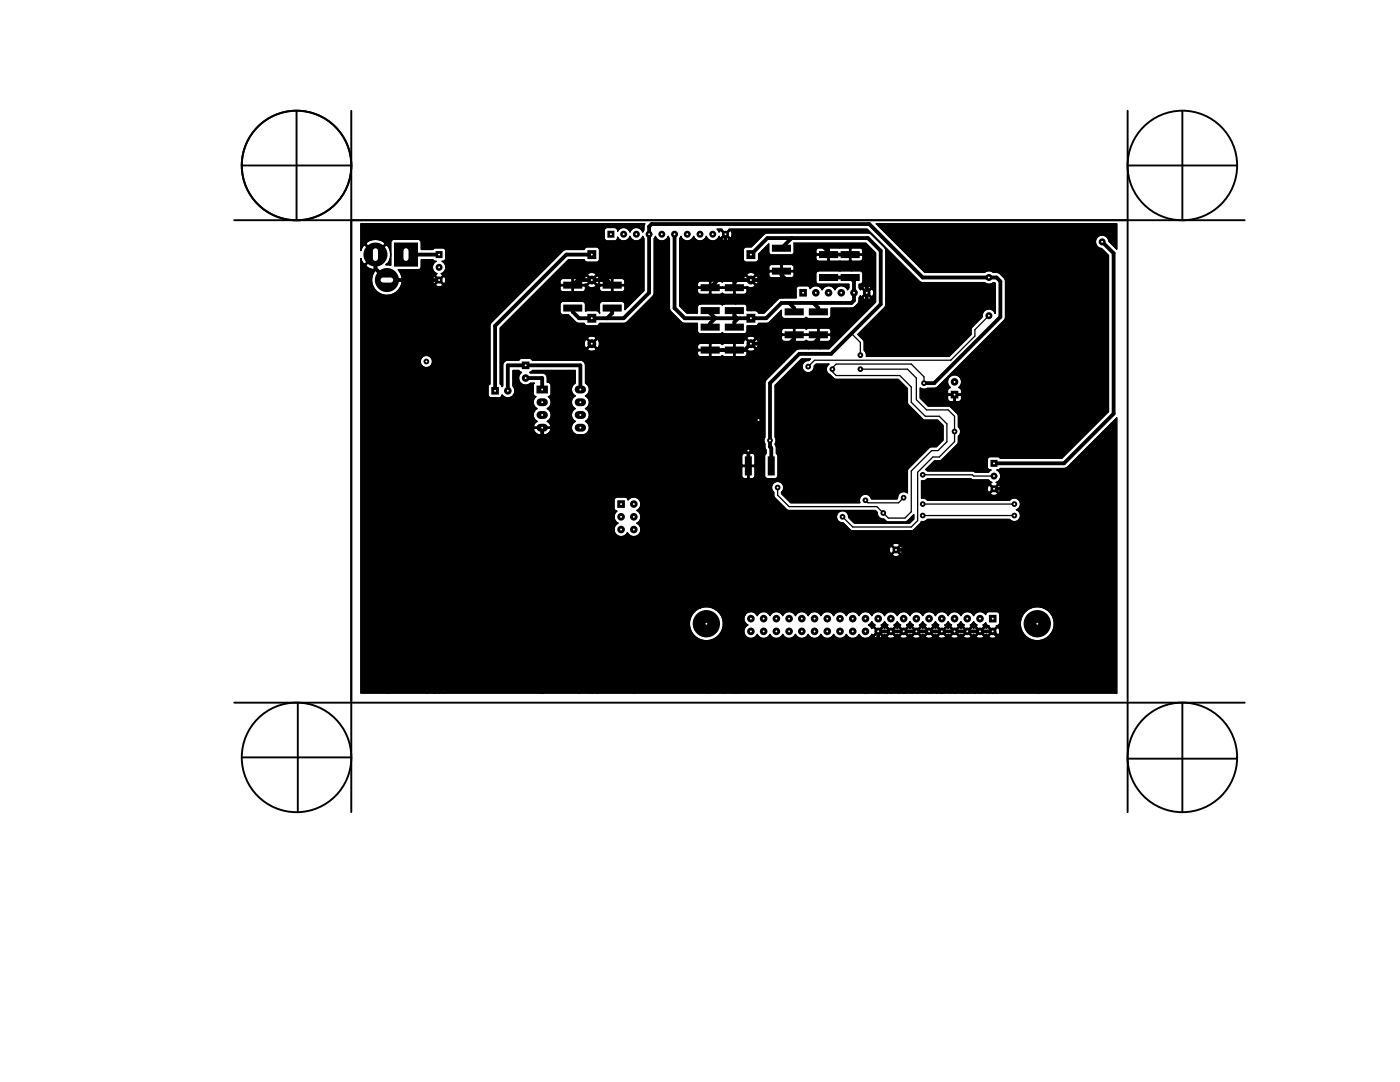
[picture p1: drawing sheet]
<svg xmlns="http://www.w3.org/2000/svg" width="279mm" height="216mm" viewBox="0 0 279 216" stroke-linecap="round" stroke-linejoin="round" font-family="sans-serif">
<g fill="none" stroke="#000" stroke-width=".38">
<path d="M48.3 32.8v.2h21.8M59.2 22.1v21.8M70.1 22.1v117.8M225 33h21.9M225 22.1v117.8M236 22.1v21.8M46.7 43.9h201.7M46.7 140.2h201.7M48.3 151.1h21.8M59.4 140.2v21.9M70.1 140.2v21.9M225 151.4h21.9"/>
<path d="M225 140.2v21.9M236 140.2v21.9"/>
<circle cx="59.2" cy="33" r="10.9"/>
<circle cx="236" cy="33" r="10.9"/>
<circle cx="59.2" cy="151.1" r="10.9"/>
<circle cx="236" cy="151.1" r="10.9"/>
</g>
<path d="M108.2 76.9v1.6" fill="none" stroke="#000" stroke-width="2.3" stroke-linecap="butt"/>
<path d="M115.5 77.7h.7M107.8 80.3h.8M107.8 82.8h.8M107.8 85.3h.8M115.5 80.3h.7M115.5 82.8h.7M115.5 85.3h.7" fill="none" stroke="#000" stroke-width="1.6"/>
<path d="M118.1 49.9v1.8M149.9 49.9v1.8M118.1 62.6v1.8M149.9 62.6v1.8" fill="none" stroke="#000" stroke-width="1.8" stroke-linecap="butt"/>
<g fill="#000">
<path d="M174.9 44.6h48v5.1l-1.6-1.5a1.34 1.34 0 0 0-1.4-1.3 1.34 1.34 0 0 0-1.3 1.3 1.34 1.34 0 0 0 1.3 1.4l1.3 1.4v31.1l-9.3 9.3h-12.3l-.5-.3h-1.5l-.3 .2-.2 .3-.1 1.6a.66 .66 0 0 0 .8 .6l-.5 .4h-2.7l-.5-.2h-9l-.3-.3 1.7-1.8h1.1l.4-.2 3-3 .3-.6a2.27 2.27 0 0 1 .4-1.6v-.7l-.4-.6-.1-2.3-.4-.6v-2.2l.9-.1 .2-.3v-.7l-.2-.1h-1.1v-.3h1.1l.2-.1v-.6a.64 .64 0 0 0-.6-.6 1.4 1.4 0 0 0 .2-2 1.4 1.4 0 0 0-2 0 1.4 1.4 0 0 0 .2 2 .64 .64 0 0 0-.6 .6v.6l.2 .1h1.3l.2 3.7-1.1-1.1v-1.1h.5l.2-.1v-1.1h-1.1l-.2 .1 .1 .8 .5 .3v1.1l-.5-.2h-4l-1.6-1.6v-2l.9 .3 .6-.2h1.5l.5-.3 13.4-13.4 .2-.5-.1-7.4-.2-.5-.9-.9-.4-.1h-.9a1.32 1.32 0 0 0-1.7 0h-11.9zM72 44.6h56.7l-.2 .4v.9l-.2 .4-.1-.2a1.34 1.34 0 0 0-1.3-.7 1.34 1.34 0 0 0-1.2 .9 1.33 1.33 0 0 0-1.2-.9 1.33 1.33 0 0 0-1.2 .8 .66 .66 0 0 0-.6-.8h-1.5l-.5 .2-.1 .4v1.6l.4 .4 1.7 .1 .4-.3 .2-.5a1.33 1.33 0 0 0 1.3 .8 1.33 1.33 0 0 0 1.1-1 1.33 1.33 0 0 0 1.3 1 1.33 1.33 0 0 0 1.3-1l.2 .5v10.4l-3.8 3.8v-1.1l-.2-.4-.4-.2h-1.6v-1.9h1.9l.3-.4v-.6l-.1-.2h-2.3v-.2h2.3l.1-.2-.1-.8-.5-.2h-1.6l-.2 .1 .2 4.4h-2.3v-1.9h1.7l.1-.1v-1.1h-2.2v-.2h2.2v-1.1l-.1-.1h-1.7l-.4 .2-.2 .3v.5l.2 .2-.2 .4 .1 .6 .2 .3 .3 .1v1.9l-.4 .3-.2 .3 .1 1.8-.5-.5v-5.2l.2-.1 .2-.9-.2-.7-.2-.1-.9 .9 .9 .9v5.2h-1v-4.6l.7-.2 .1-.3-.9-.8v-.4l.9-.9a1.04 1.04 0 0 0-1.8 0l.9 .9v.4l-.9 .8 .1 .3 .9 .2v4.6l-1.4 .1v-1.4l-.3-.5-1.9-.1v-1.9h1.9l.3-.4v-.6l-.1-.2h-2.3v-.2h2.3l.1-.1 .3 .1 .8-.9-.8-.9-.3 .1-.2 .6-.3-.1h-1.7l-.2 .1 .2 4.4h-2.3v-1.9h1.7l.2-.1v-1.1h-2.3v-.2h2.3v-1.1l-.2-.1h-1.7l-.4 .2-.1 .3v.5l.1 .2-.1 .9 .1 .3 .4 .2v1.9l-.3 .2-.2 .4v1.5l.1 .4 .4 .2h1.2l1.5 1.5 .6 .2h1l.2 .4 .4 .1h2l.4-.5h4.8l.6-.1 5.5-5.6 .1-11.2 .2-.5 .1 .2a1.33 1.33 0 0 0 1.3 .8 1.33 1.33 0 0 0 1.2-1l.2 .5v13.9l.2 .5 2.5 2.4 2.9 .1v1.5l.3 .5 4.3 .1a.34 .34 0 0 1 .3-.2 .34 .34 0 0 1 .4 .2h4.1l.5-.4v-1.2h1.7l.4-.1 .2-.4 1.9-.1 2.7-2.5v1.2l.2 .3 .3 .2h4l.4-.3 .4 .3 4.1-.1 .4-.4 .1-1.6h4.2l.4-.2 .6-.6 .3-.5 .1-.8 .2-.4 .3 .2 .8-.8-.8-.8-.3 .2-.2-.3v-.8a.65 .65 0 0 0 .7-.6v-1.5l-.2-.4-.4-.2h-1.6v-1.9h1.9l.3-.4v-.6l-.1-.2h-2.3v-.2h2.3l.1-.2v-.5l-.2-.4-.4-.1h-1.6l-.2 .1 .2 4.4h-2.3v-1.9h1.7l.1-.1v-1.1h-1.8v-.2h1.8v-1.1l-.1-.1h-3.8l-.1 .1v1.1h2.2v.2h-2.2v1.1l.1 .1h2.1v1.9l-.2 .1-4.1-.1v-1.9h1.7l.1-.1v-1.1h-2.2v-.2h2.2v-1.1l-.1-.1h-1.7l-.4 .1-.2 .4v.5l.2 .2-.2 .9 .2 .3 .4 .2v1.9l-.4 .3-.2 .3v1.5l.2 .4 .4 .2h6v.8l-.2 .3a1.39 1.39 0 0 0-1.3-.8 1.39 1.39 0 0 0-1.3 .8 1.39 1.39 0 0 0-1.2-.8 1.39 1.39 0 0 0-1.3 .8 1.39 1.39 0 0 0-2.4-.2 .64 .64 0 0 0-.6-.6h-1.6l-.5 .3-.1 .3v1.8h-2.7v-4h1.9l.3-.2 .1-.3v-.5l-.2-.2h-2.2v-.2h2.2l.2-.2v-.5l-.2-.4-.4-.1h-1.7l-.1 .1 .1 6.5-.8 .2-1.4 1.4v-5.6h1.7l.1-.1v-1.1h-2.2v-.2h2.2v-1.1l-.1-.1h-2l-.3 .5v.5l.2 .2-.2 .9 .2 .3 .4 .2v5.6l-1.5 1.5h-1.1l-.5-.5v-5.2a1.04 1.04 0 0 0 0-1.8l-.9 .9 .9 .9v5.2h-1v-4.6a.72 .72 0 0 0 .8-.5l-.8-.8v-.4l.8-.9-.1-.2-.5-.2-.9 .1-.2 .3 .9 .9v.4l-1.1-1.1-.2 .1-.2 .3v.7h-1.6l-.1 .1v1.1h2.2l.2-.1 .8 .2v4.6h-.8v-.9l-.3-.4-2-.1v-1.9h2l.3-.5v-.5l-.2-.2h-2.2l.1 3.1h-2.2v-1.9h1.7l.1-.1v-1.1h-2.2v-.2h2.2v-1.1l-.1-.1h-.6v-8.6l.2-.1 .2-.7-.2-.6-.2-.1-.7 .7 .7 .8v8.6h-.8v-8a.55 .55 0 0 0 .6-.4l-.7-.8-.8 .8a.7 .7 0 0 0 .9 .4v8h-.4l-.4 .2-.4-.2h-1.7l-.1 .1v1.1h2.3l-.1 .3-2.2-.1v1.1l.1 .1h1.8a.33 .33 0 0 1 .3-.2 .33 .33 0 0 1 .4 .2h.1v1.9l-.5 .3-.4-.3h-3.9v-1.9h1.6l.2-.1v-1.1h-2.3v-.2h2.3v-1.1l-.2-.1h-1.8l-.4 .4v.6l.1 .4-.1 .2v.5l.1 .3 .5 .2v1.9l-.4 .2-.2 .3v1.4h-2.1l-1.5-1.5v-13.4l.3-.5 .1 .2a1.33 1.33 0 0 0 1.3 .8 1.33 1.33 0 0 0 1.1-1 1.33 1.33 0 0 0 1.3 1 1.33 1.33 0 0 0 1.3-1 1.33 1.33 0 0 0 1.2 1 1.33 1.33 0 0 0 1.3-1l.1 .3 .3 .1 .7-.8-.7-.7-.3 .1-.1 .2-.4-.6h1l.7 .9 .7-.9h27.6l10.6 10.6 12.8 .1 .4 .2 .6 .1 1-.3 .1 .2v6a1.33 1.33 0 0 0-1.6-.9 1.33 1.33 0 0 0-1 1.5l-2.1 2.2-.1 1.3-4.4 4.4h-16.5v-.6l-.4-.6-.1-1.9-1.2-1.3 5.3-5.3 .3-.7v-10.9l-.3-.5-2.6-2.5-.7-.3h-20.2l-.6 .3-2.5 2.5h-1.1l-.4 .4-.1 2.1 .2 .3 .4 .2h1.9l.4-.1 .2-.3v-1.2l2-2v1.6l.3 .5 4.2 .1 .4-.2 .2-.3-.1-1.9h14.4l2 2v9.8l-.9 .8v-1.9l.3-.1 .2-.7-.2-.7-.3-.1-.7 .8 .7 .8v1.9l-.9 .9v-2.2a.6 .6 0 0 0 .8-.4l-.8-.8v-.4l.8-.7-.1-.3-.8-.2-.6 .2-.1 .3 .8 .7v.4l-.8 .8a.74 .74 0 0 0 .8 .4v2.2l-7.6 7.6h-1.8v-1.5h1.9l.3-.4 .1-.6-.2-.2h-2.3v-.2h2.3l.2-.2v-.5l-.4-.5h-1.9l-.2 .1 .2 4h-2.3v-1.5h1.7l.2-.1v-1.1h-2.3v-.2h2.3v-1.1l-.2-.1h-1.7l-.4 .2-.4-.2h-1.7l-.2 .1v1.1l2.3-.1v.3h-2.3v1.1l.2 .1h1.7l.4-.2 .4 .2v1.5l-2.3 .1-2.5 2.5v-4.1h1.7l.2-.1v-1.1h-2.3v-.2h2.3v-1.1l-.2-.1h-1.7l-.5 .3v.7l.1 .4-.1 .2v.6l.2 .3 .3 .1v4.1l-3.5 3.5-.3 .7v10.8l-.2 .8 .2 .5v.8l.2 .5v.7l-.3 .5v3.9l.1 .4 .3 .2h1.8l.3-.2 .2-.4v-3.9l-.4-.5v-1.3l-.2-.5 .2-.9-.2-.6v-10.3l5.2-5.3h1.8l-.3 .3h-.2a1.21 1.21 0 0 0-1.1 1.4 1.21 1.21 0 0 0 1.3 1.1 1.21 1.21 0 0 0 1.1-1.4l.4-.4h2.6a1.2 1.2 0 0 0 .1 2.2l.8 .8 .5 .1h12.4l1.8 1.8v2.8l.2 .5 2.9 2.9 .4 .1h2.5l1.1 1.1v2.9l-1.3 1.4h-1.1l-.4 .2-4.2 4.3-.1 4.7-.2-.2a1.21 1.21 0 0 0-1.8 1.2l-.1 .2h-5.1a1.21 1.21 0 0 0-1.6-.9 1.21 1.21 0 0 0-.7 1.6h-13.8l-1.8-1.8 .1-.4a1.21 1.21 0 0 0-.1-1.7 1.21 1.21 0 0 0-1.7 .1 1.21 1.21 0 0 0 .1 1.7v.7l.2 .4 2.3 2.3 .4 .2 17.4 .1 .4 .3v.3a1.21 1.21 0 0 0 1.3 1.1l.7 .5h3.6l.4-.2 1.3-1.2v.9l-.9 .8h-11l-1.1-1.2v-.2a1.21 1.21 0 0 0-1.4-1.1 1.21 1.21 0 0 0-1.1 1.3 1.21 1.21 0 0 0 1.4 1.1l1.3 1.4 .4 .2h11.9l.5-.2 1.3-1.3 .2-.4h.6l.6-.4h16.4a1.21 1.21 0 0 0 1.9 0 1.21 1.21 0 0 0-.6-1.9 1.21 1.21 0 0 0 .6-1.8 1.21 1.21 0 0 0-1.9-.1h-2.2v-1.5a.86 .86 0 0 0 0-1.5l-.7 .7 .7 .8v1.5h-.9v-.9l.7-.2v-.2l-.7-.8-.8 .8 .1 .2 .7 .2v.9h-.9v-1.5l.7-.8-.7-.7a.86 .86 0 0 0 0 1.5v1.5h-12.4l-.6-.4h-.6v-3.5h.6l.6-.4h8.6l.6 .3h3l.7 .5-.3 .1-.1 .2 .8 .8 .7-.8v-.2l-.3-.1 .2-.1a1.33 1.33 0 0 0 .7-1.2 1.33 1.33 0 0 0-.8-1.2l.5-.1 .2-.2 13.1-.1 10.2-10v54.9h-15.6v-10.5l.6-.1a3.4 3.4 0 0 0 1.6-5.5 3.4 3.4 0 0 0-5.6 1 3.4 3.4 0 0 0 3.4 4.6v10.5h-8.2v-11.5l.2-.1 .2-.5-.2-.9-.2-.1-.8 .8 .8 .8v11.5h-.9v-10.9a.6 .6 0 0 0 .7-.5l-.8-.7-.8 .7a.74 .74 0 0 0 .9 .5v10.9h-1v-11.5l.7-.8-.7-.8-.3 .2-.4-.2-.7 .8 .7 .8 .3-.2 .4 .2v11.5h-1.6v-10.9a.6 .6 0 0 0 .8-.5l-.8-.7-.8 .7a.74 .74 0 0 0 .8 .5v10.9h-1v-11.5l.8-.8-.8-.8-.3 .2-.3-.2-.8 .8 .8 .8 .3-.2 .3 .2v11.5h-1.5v-10.9a.6 .6 0 0 0 .7-.5l-.8-.7-.7 .7a.74 .74 0 0 0 .8 .5v10.9h-1v-11.5l.8-.8-.8-.8-.3 .2-.3-.2-.8 .8 .8 .8 .3-.2 .3 .2v11.5h-1.5v-10.9a.6 .6 0 0 0 .7-.5l-.8-.7-.8 .7a.74 .74 0 0 0 .9 .5v10.9h-1.1v-11.5l.8-.8-.8-.8-.3 .2-.3-.2-.8 .8 .8 .8 .3-.2 .3 .2v11.5h-1.5v-10.9a.6 .6 0 0 0 .7-.5l-.7-.7-.8 .7a.74 .74 0 0 0 .8 .5v10.9h-1v-11.5l.8-.8-.8-.8-.3 .2-.3-.2-.8 .8 .8 .8 .3-.2 .3 .2v11.5h-1.5v-10.9a.6 .6 0 0 0 .7-.5l-.8-.7-.8 .7a.74 .74 0 0 0 .9 .5v10.9h-1v-11.5l.7-.8-.7-.8-.3 .2-.4-.2-.7 .8 .7 .8 .3-.2 .4 .2v11.5h-1.6v-10.9a.6 .6 0 0 0 .8-.5l-.8-.7-.8 .7a.74 .74 0 0 0 .8 .5v10.9h-1v-11.5l.8-.8-.8-.8-.3 .2-.3-.2-.8 .8 .8 .8 .3-.2 .3 .2v11.5h-1.5v-10.9a.6 .6 0 0 0 .7-.5l-.8-.7-.7 .7a.74 .74 0 0 0 .8 .5v10.9h-1v-11.5l.8-.8-.8-.8-.3 .2-.3-.2-.8 .8 .8 .8 .3-.2 .3 .2v11.5h-1.5v-10.9a.6 .6 0 0 0 .7-.5l-.8-.7-.8 .7a.74 .74 0 0 0 .9 .5v10.9h-1.1v-11.5l.8-.8-.8-.8-.3 .2-.3-.2-.8 .8 .8 .8 .3-.2 .3 .2v11.5h-1.5v-10.9a.6 .6 0 0 0 .7-.5l-.7-.7-.8 .7a.74 .74 0 0 0 .8 .5v10.9h-2.5v-10.9l.8-.3 .4-.5 .3 .2 .8-.8-.8-.8-.3 .2-.7-.7 .7-.7 .7 .7-.2 .3 .8 .8 .7-.8-.2-.3 .7-.7 .7 .7-.2 .3 .8 .8 .8-.8-.2-.3 .7-.7 .7 .7-.2 .3 .7 .8 .8-.8-.2-.3 .7-.7 .7 .7-.2 .3 .8 .8 .8-.8-.3-.3 .7-.7 .7 .7-.2 .3 .8 .8 .8-.8-.2-.3 .7-.7 .7 .7-.2 .3 .8 .8 .7-.8-.2-.3 .7-.7 .7 .7-.2 .3 .8 .8 .8-.8-.2-.3 .7-.7 .7 .7-.2 .3 .7 .8 .8-.8-.2-.3 .7-.7 .7 .7-.2 .3 .8 .8 .8-.8-.3-.3 .6-.5a.63 .63 0 0 0 .7 .6l-.1 .2 .8 .8 .8-.8-.1-.2a.64 .64 0 0 0 .7-.5v-1.7l-.3-.5-1.9-.1-.3 .2-.3 .4a1.4 1.4 0 0 0-2.4 .3 1.39 1.39 0 0 0-1.3-.9 1.39 1.39 0 0 0-1.2 .9 1.39 1.39 0 0 0-1.3-.9 1.39 1.39 0 0 0-1.3 .9 1.39 1.39 0 0 0-1.2-.9 1.39 1.39 0 0 0-1.3 .9 1.39 1.39 0 0 0-1.3-.9 1.39 1.39 0 0 0-1.2 .9 1.39 1.39 0 0 0-1.3-.9 1.39 1.39 0 0 0-1.3 .9 1.39 1.39 0 0 0-1.9-.7v-11.7l.3-.1 .1-.5-.1-.9h-.3l-.7 .7 .7 .8v11.7l-.6 .7-.2-.3v-11.5a.55 .55 0 0 0 .7-.5l-.8-.7v-.4l.8-.7-.1-.2-.8-.2-.6 .2v.2l.7 .7v.4l-.7 .7a.7 .7 0 0 0 .8 .5v11.5l-.4-.4-.6-.2v-11.5l.7-.8-.7-.7h-.2l-.2 .5v.6l.2 .3 .2 .1v11.5l-.8 .2-.6 .6a1.4 1.4 0 0 0-1.3-.8 1.4 1.4 0 0 0-1.2 .9 1.39 1.39 0 0 0-1.3-.9 1.39 1.39 0 0 0-1.2 .9 1.39 1.39 0 0 0-1.3-.9 1.39 1.39 0 0 0-1.3 .9 1.39 1.39 0 0 0-1.3-.9 1.39 1.39 0 0 0-1.2 .9 1.39 1.39 0 0 0-1.3-.9 1.39 1.39 0 0 0-1.3 .9 1.39 1.39 0 0 0-1.2-.9 1.39 1.39 0 0 0-1.3 .9 1.39 1.39 0 0 0-1.3-.9 1.39 1.39 0 0 0-1.2 .9 1.39 1.39 0 0 0-1.3-.9 1.39 1.39 0 0 0-1.3 .9 1.39 1.39 0 0 0-1.3-.9 1.39 1.39 0 0 0-1.2 .9 1.39 1.39 0 0 0-1.3-.9 1.39 1.39 0 0 0-1.3 .9l-.2-.4v-53a1.04 1.04 0 0 0 0-1.8l-.9 .9 .9 .9v53l-.6-.4h-.7v-26.6l.7-.1 .4-.5v-1.7l-.2-.1h-1v-.3h1l.2-.1v-1.8l-.4-.4-.7-.1-.1 .2v4.7l.1 .2v26.6l-.6 .3-.4 .5v-27.4h.5l.1-.2v-2.2h-1v-.3h1v-2.2l-.1-.2h-.5l-.3 .2-.3 .4v1.7l.2 .1-.2 .4v1.7l.3 .5 .3 .1-.1 27.5a1.39 1.39 0 0 0 .8 1.7 1.4 1.4 0 0 0-.4 2.3 1.4 1.4 0 0 0 2.2-.4 1.39 1.39 0 0 0 1.3 .8 1.39 1.39 0 0 0 1.3-.8 1.39 1.39 0 0 0 1.2 .8 1.39 1.39 0 0 0 1.3-.8 1.39 1.39 0 0 0 1.3 .8 1.39 1.39 0 0 0 1.2-.8 1.39 1.39 0 0 0 1.3 .8 1.39 1.39 0 0 0 1.3-.8 1.39 1.39 0 0 0 1.3 .8 1.39 1.39 0 0 0 1.2-.8 1.39 1.39 0 0 0 1.3 .8 1.39 1.39 0 0 0 1.3-.8 1.39 1.39 0 0 0 1.2 .8 1.39 1.39 0 0 0 1.3-.8 1.39 1.39 0 0 0 1.3 .8 1.39 1.39 0 0 0 1.2-.8l.6 .6 .8 .2v10.9h-26v-67.1h1.7l.4-.2 .2-.4-.1-.9a1.05 1.05 0 0 0 1.7-.1l-.8-.8v-.4l.8-.9-.1-.2-.5-.2-.9 .1-.2 .3 .9 .9v.4l-1.1-1.1-.2 .1-.3 .7h-1.5l-.1 .2v2.3l.1 .2v67.1h-2.2v-67.1h1.7l.1-.2v-1h-2.2v-.3h2.2v-1l-.1-.2h-1.8a.34 .34 0 0 1-.4 .3 .34 .34 0 0 1-.3-.3h-1.8l-.1 .2v1h2.3l-.1 .3h-2.2v1l.1 .2h1.7l.4-.3 .5 .3v67.1h-3.4v-10.5l.7-.1a3.4 3.4 0 0 0 2.3-4.3 3.4 3.4 0 0 0-4.4-2.1v-50.1h1.6l.2-.2v-1h-2.3v-.3h2.3v-1l-.2-.2h-1.8l-.3 .3-.1 .3v.5l.1 .1-.1 .4v.6l.2 .3 .4 .2v50.1a3.4 3.4 0 0 0-2.1 3.9 3.4 3.4 0 0 0 3.5 2.6v10.5h-14.6v-31.2l.3-.1a1.4 1.4 0 0 0 1-1.2 1.4 1.4 0 0 0-.8-1.4 1.39 1.39 0 0 0 .8-1.3 1.39 1.39 0 0 0-.8-1.2 1.4 1.4 0 0 0 .5-2.2 1.4 1.4 0 0 0-2.3 .1 .64 .64 0 0 0-.5-.6h-1.7l-.5 .3v1.9l.1 .3 .4 .3a1.39 1.39 0 0 0 .3 2.4 1.4 1.4 0 0 0-.4 2.3 1.4 1.4 0 0 0 2.2-.5l.6 .7 .8 .2v31.2h-7.4v-68.8a1.04 1.04 0 0 0 0-1.8l-.9 .9 .9 .9v68.8h-1v-68.2l.7-.2 .1-.3-.9-.8v-.4l.9-.9a1.04 1.04 0 0 0-1.8 0l.9 .9v.4l-.9 .8 .1 .3 .9 .2v68.2h-2.6v-51.5a1.49 1.49 0 0 0 1.8-.8 1.49 1.49 0 0 0-.5-1.9 1.42 1.42 0 0 0-.1-2.6 1.41 1.41 0 0 0 .8-1.2 1.41 1.41 0 0 0-.8-1.3 1.41 1.41 0 0 0 .3-2.4v-7.1l.8-.9-.8-.9-.3 .1-.2 .8 .2 .8 .3 .1v7.1l-.3-.1v-3.8l-.2-.5-.6-.3h-9.8l-.5-.4h-1.6l-.5 .4h-2.2a1.01 1.01 0 0 0-1.1 1v4.1l-.1 .2-.4-.6v-11.2l13.6-13.6h3.2l.2 .4 .4 .1h1.9l.3-.1 .2-.4v-2l-.2-.4-.3-.1h-1.9l-.4 .1-.2 .4h-3.6l-.5 .1-14.5 14.6-.2 .5v11.6l-.4 .5v1.7l.1 .3 .4 .2 1.7 .1a.64 .64 0 0 0 .6-.6 1.4 1.4 0 0 0 2 .3 1.4 1.4 0 0 0 .2-2.1v-3.1h1.2l.4 .4a1.4 1.4 0 0 0-.2 2.1 1.4 1.4 0 0 0 2.1 .1h.7l-.2 .4v1.7l.2 .3 .3 .3a1.42 1.42 0 0 0 .3 2.3 1.42 1.42 0 0 0-.8 1.3 1.42 1.42 0 0 0 .8 1.3l-.4 .3a.65 .65 0 0 0-.2 .8h3.2l.1-.2-.1-.4-.6-.5a1.42 1.42 0 0 0 0-2.6 1.41 1.41 0 0 0 .2-2.4l.3-.1 .3-.3v-1.8a.65 .65 0 0 0-.8-.6v-1.1l-.4-.6-.6-.2h-2.3l-.2-.1 .5-.4h8.6v2.6l-.2 .1a1.42 1.42 0 0 0 .2 2.4 1.42 1.42 0 0 0-.8 1.3 1.42 1.42 0 0 0 .8 1.2 1.42 1.42 0 0 0-.8 1.3 1.42 1.42 0 0 0 .8 1.3 1.42 1.42 0 0 0-.7 1.6 1.42 1.42 0 0 0 1.5 1.1v51.5h-7.3v-51.5l.8-.2 .5-.3a.65 .65 0 0 0 .2-.8h-1.5v52.8h-.5v-51.5h.3v-1.3h-1.5l-.1 .2 .5 .8 .8 .3v51.5h-19.3v-81.7a.78 .78 0 0 0 .4-1.1l-.1-.3-.3-.1-.7 .8 .7 .7v81.7h-.8v-81.1a.55 .55 0 0 0 .7-.4l-.8-.7-.7 .7a.7 .7 0 0 0 .8 .4v81.1h-1v-81.7l.7-.7-.7-.8-.2 .1-.2 .8 .2 .6h.2v81.7h-1.5v-65a1.21 1.21 0 0 0 .9-1.8 1.21 1.21 0 0 0-2 0 1.21 1.21 0 0 0 .8 1.8h.3v65h-7.8v-79.4a3 3 0 0 0 2.6-1.9 3 3 0 0 0-.5-3.2h4.2l.4-.5v-1.5h2.3l.2 .3h.5a1.33 1.33 0 0 0-.8 1.3 1.33 1.33 0 0 0 .9 1.2l-.2 .1-.1 .3 .7 .7 .8-.7-.1-.3-.3-.1a1.33 1.33 0 0 0 1-1.2 1.33 1.33 0 0 0-.8-1.3 .66 .66 0 0 0 .8-.5l-.1-1.7-.4-.4h-1.6l-.5 .3h-2.3l-.1-1.6-.4-.4h-5l-.4 .1-.2 .4v4.6l-1-.1 .1-.1a2.52 2.52 0 0 0 0-3.8l-2.2 2.1v-.4l2-1.9a2.52 2.52 0 0 0-3.9 0l1.9 1.9v.4l-1.9 1.9 .3 .4 .5 .3 1.2 .2a3 3 0 0 0-.5 3.4 3 3 0 0 0 2.9 1.7v79.4h-5.4v-86.7l.4 .9 .4 .2 1.9-1.9-1.9-1.9-.4 .2-.4 .9z"/>
<circle cx="74.9" cy="50.8" r="2.4"/>
<circle cx="77.2" cy="55.9" r="2.4"/>
<circle cx="87.6" cy="53.3" r=".7"/>
<circle cx="87.6" cy="55.9" r=".7"/>
<circle cx="118.1" cy="55.9" r=".89"/>
<circle cx="124.5" cy="46.7" r=".7"/>
<circle cx="127" cy="46.7" r=".7"/>
<circle cx="129.5" cy="46.7" r=".7"/>
<circle cx="132.1" cy="46.7" r=".7"/>
<circle cx="134.6" cy="46.7" r=".7"/>
<circle cx="137.2" cy="46.7" r=".7"/>
<circle cx="139.7" cy="46.7" r=".7"/>
<circle cx="142.2" cy="46.7" r=".7"/>
<circle cx="144.8" cy="46.7" r=".7"/>
<circle cx="149.9" cy="55.9" r=".89"/>
<circle cx="162.8" cy="58.4" r=".76"/>
<circle cx="165.4" cy="58.4" r=".76"/>
<circle cx="167.9" cy="58.4" r=".76"/>
<circle cx="170.4" cy="58.4" r=".76"/>
<circle cx="173" cy="58.4" r=".76"/>
<circle cx="197.4" cy="55.4" r=".7"/>
<circle cx="220" cy="48.3" r=".7"/>
<circle cx="85.1" cy="72.1" r=".57"/>
<circle cx="101.3" cy="78" r=".76"/>
<circle cx="104.9" cy="75.4" r=".76"/>
<circle cx="118.1" cy="68.6" r=".89"/>
<circle cx="149.9" cy="68.6" r=".89"/>
<circle cx="161.3" cy="73.2" r=".57"/>
<circle cx="166.1" cy="73.7" r=".57"/>
<circle cx="171.7" cy="73.7" r=".57"/>
<circle cx="171.7" cy="70.9" r=".57"/>
<circle cx="184.4" cy="76.5" r=".57"/>
<circle cx="190.5" cy="76.2" r=".76"/>
<circle cx="197.4" cy="63" r=".7"/>
<circle cx="149.4" cy="89.9" r=".57"/>
<circle cx="151.4" cy="83.8" r=".57"/>
<circle cx="153.7" cy="87.9" r=".57"/>
<circle cx="155.2" cy="97.3" r=".57"/>
<circle cx="172.7" cy="99.8" r=".57"/>
<circle cx="180.3" cy="99.3" r=".57"/>
<circle cx="184.1" cy="94.7" r=".57"/>
<circle cx="190.5" cy="86.1" r=".57"/>
<circle cx="198.4" cy="97.5" r=".7"/>
<circle cx="198.4" cy="95" r=".7"/>
<circle cx="124" cy="105.7" r=".76"/>
<circle cx="124" cy="103.1" r=".76"/>
<circle cx="126.5" cy="103.1" r=".76"/>
<circle cx="126.5" cy="105.7" r=".76"/>
<circle cx="126.5" cy="100.6" r=".76"/>
<circle cx="168.1" cy="103.1" r=".57"/>
<circle cx="176.3" cy="102.4" r=".57"/>
<circle cx="178.8" cy="109.7" r=".7"/>
<circle cx="184.1" cy="102.9" r=".57"/>
<circle cx="184.1" cy="100.6" r=".57"/>
<circle cx="202.4" cy="102.9" r=".57"/>
<circle cx="202.4" cy="100.6" r=".57"/>
<circle cx="141" cy="124.5" r="2.73"/>
<circle cx="149.9" cy="126" r=".76"/>
<circle cx="149.9" cy="123.4" r=".76"/>
<circle cx="152.4" cy="126" r=".76"/>
<circle cx="152.4" cy="123.4" r=".76"/>
<circle cx="154.9" cy="126" r=".76"/>
<circle cx="154.9" cy="123.4" r=".76"/>
<circle cx="157.5" cy="123.4" r=".76"/>
<circle cx="157.5" cy="126" r=".76"/>
<circle cx="160" cy="123.4" r=".76"/>
<circle cx="160" cy="126" r=".76"/>
<circle cx="162.6" cy="126" r=".76"/>
<circle cx="162.6" cy="123.4" r=".76"/>
<circle cx="165.1" cy="126" r=".76"/>
<circle cx="165.1" cy="123.4" r=".76"/>
<circle cx="167.6" cy="123.4" r=".76"/>
<circle cx="167.6" cy="126" r=".76"/>
<circle cx="170.2" cy="126" r=".76"/>
<circle cx="170.2" cy="123.4" r=".76"/>
<circle cx="172.7" cy="126" r=".76"/>
<circle cx="172.7" cy="123.4" r=".76"/>
<circle cx="175.3" cy="123.4" r=".76"/>
<circle cx="175.3" cy="126" r=".76"/>
<circle cx="177.8" cy="123.4" r=".76"/>
<circle cx="177.8" cy="126" r=".76"/>
<circle cx="180.3" cy="123.4" r=".76"/>
<circle cx="180.3" cy="126" r=".76"/>
<circle cx="182.9" cy="123.4" r=".76"/>
<circle cx="182.9" cy="126" r=".76"/>
<circle cx="185.4" cy="123.4" r=".76"/>
<circle cx="185.4" cy="126" r=".76"/>
<circle cx="188" cy="126" r=".76"/>
<circle cx="188" cy="123.4" r=".76"/>
<circle cx="190.5" cy="123.4" r=".76"/>
<circle cx="190.5" cy="126" r=".76"/>
<circle cx="193" cy="126" r=".76"/>
<circle cx="193" cy="123.4" r=".76"/>
<circle cx="195.6" cy="126" r=".76"/>
<circle cx="195.6" cy="123.4" r=".76"/>
<circle cx="198.1" cy="126" r=".76"/>
<circle cx="207" cy="124.5" r="2.73"/>
</g>
<path d="M159.5 58.4h1.5M98 78h1.6M104.9 72.1v1.6M190.5 78v1.5M124 99.8v1.5M197.4 123.4h1.5" fill="none" stroke="#000" stroke-width="1.5" stroke-linecap="butt"/>
<path d="M78.6 50.8h4.8" fill="none" stroke="#000" stroke-width="4.8" stroke-linecap="butt"/>
<path d="M87.6 50.1v1.4M121.2 46.7h1.4M198.4 91.8v1.4" fill="none" stroke="#000" stroke-width="1.4" stroke-linecap="butt"/>
<g fill="none" stroke="#000" stroke-width="3.8" stroke-linecap="butt">
<path d="M114.3 56.2v1.4M122.2 56.2v1.4M141.7 56.7v1.4M146.6 56.7v1.4M156 48.8v1.4M156 53.4v1.4M165.4 50.1v1.4M165.4 54.7v1.4M169.7 50.1v1.4M169.7 54.7v1.4M114.3 60.8v1.4M122.2 60.8v1.4"/>
<path d="M141.7 61.3v1.4M141.7 64.6v1.4M141.7 69.2v1.3M146.6 61.3v1.4M146.6 64.6v1.4M146.6 69.2v1.3M158.5 61.5v1.4M158.5 66.1v1.4M163.3 61.5v1.4M163.3 66.1v1.4M148.7 93h1.4M153.2 93h1.4"/>
</g>
<g fill="none" stroke="#000" stroke-width=".76">
<path d="M74.9 50.8v2.8l2.3 2.3h10.4M81 50.8h6.6M114.3 56.9l1-1h5.9l1 1M118.1 50.8h-5.1l-14.2 14.2v13M134.6 46.7v14.8l2.1 2h16.2l3.1-3h13.9l.5-.6v-3.8l-.7-.7h-4.3M141.7 57.4l1.6-1.5h14.9l2.1-2.1v-3.8l1-1h10.9l.8 .8v11.2l-7.6 7.6h-15.5l-1.3 1.3h-6.9M144.8 46.7v6.9l2.3 2.3-.5 .5v1M149.9 50.8l3.3-3.3h20l2.6 2.5v10.7l-9.9 9.9h-6.4l-5.8 5.9v12.7l.2 .2v3.6M156 54.1v.8l1 1M158 47.5l-2 2M164.1 49l1.3 1.3v.5h4.3M220 48.3l2.3 2.2v32.1l-10 9.9h-13.9"/>
<path d="M104.9 75.4h3.3v2.3M114.3 61.5v.7l1.3 1.3h8.9l5-5.1v-13.2l.5-.5h43.5l10.7 10.7h14.7l.7 .7v7.1l-13.2 13.3h-2M115.8 77.7v-4.8h-14.5v5.1M122.2 61.5v1l-1 1M141.7 62v.5l1 1-1 1v.8M146.6 62v1l.5 .5v.3l-.5 .5v1M157 68.6l-7.6 7.6v16.8M157.5 60.5l1 1v.7M158.5 66.8v.8l-1 1M162.3 60.5l1 1v.7M163.3 66.8v.8l-1 1M108.2 85.3v18.8l27.2 27.2h38.1l1.8-1.8v-3.5h22.8l4.3 4.3h8.2l2.3-2.3v-23.6l-6.9-6.9h-7.6"/>
<path d="M149.4 83.8h2M178.8 109.7h31.8l2.3 2.3"/>
</g>
<path d="M72 44.6h56.7l-.2 .4v.9l-.2 .4-.1-.2a1.34 1.34 0 0 0-1.3-.7 1.34 1.34 0 0 0-1.2 .9 1.33 1.33 0 0 0-1.2-.9 1.33 1.33 0 0 0-1.2 .8 .66 .66 0 0 0-.6-.8h-1.5l-.5 .2-.1 .4v1.6l.4 .4 1.7 .1 .4-.3 .2-.5a1.33 1.33 0 0 0 1.3 .8 1.33 1.33 0 0 0 1.1-1 1.33 1.33 0 0 0 1.3 1 1.33 1.33 0 0 0 1.3-1l.2 .5v10.4l-3.8 3.8v-1.1l-.2-.4-.4-.2h-1.6v-1.9h1.9l.3-.4v-.6l-.1-.2h-2.3v-.2h2.3l.1-.2-.1-.8-.5-.2h-1.6l-.2 .1 .2 4.4h-2.3v-1.9h1.7l.1-.1v-1.1h-2.2v-.2h2.2v-1.1l-.1-.1h-1.7l-.4 .2-.2 .3v.5l.2 .2-.2 .4 .1 .6 .2 .3 .3 .1v1.9l-.4 .3-.2 .3 .1 1.8-.5-.5v-5.2l.2-.1 .2-.9-.2-.7-.2-.1-.9 .9 .9 .9v5.2h-1v-4.6l.7-.2 .1-.3-.9-.8v-.4l.9-.9a1.04 1.04 0 0 0-1.8 0l.9 .9v.4l-.9 .8 .1 .3 .9 .2v4.6l-1.4 .1v-1.4l-.3-.5-1.9-.1v-1.9h1.9l.3-.4v-.6l-.1-.2h-2.3v-.2h2.3l.1-.1 .3 .1 .8-.9-.8-.9-.3 .1-.2 .6-.3-.1h-1.7l-.2 .1 .2 4.4h-2.3v-1.9h1.7l.2-.1v-1.1h-2.3v-.2h2.3v-1.1l-.2-.1h-1.7l-.4 .2-.1 .3v.5l.1 .2-.1 .9 .1 .3 .4 .2v1.9l-.3 .2-.2 .4v1.5l.1 .4 .4 .2h1.2l1.5 1.5 .6 .2h1l.2 .4 .4 .1h2l.4-.5h4.8l.6-.1 5.5-5.6 .1-11.2 .2-.5 .1 .2a1.33 1.33 0 0 0 1.3 .8 1.33 1.33 0 0 0 1.2-1l.2 .5v13.9l.2 .5 2.5 2.4 2.9 .1v1.5l.3 .5 4.3 .1a.34 .34 0 0 1 .3-.2 .34 .34 0 0 1 .4 .2h4.1l.5-.4v-1.2h1.7l.4-.1 .2-.4 1.9-.1 2.7-2.5v1.2l.2 .3 .3 .2h4l.4-.3 .4 .3 4.1-.1 .4-.4 .1-1.6h4.2l.4-.2 .6-.6 .3-.5 .1-.8 .2-.4 .3 .2 .8-.8-.8-.8-.3 .2-.2-.3v-.8a.65 .65 0 0 0 .7-.6v-1.5l-.2-.4-.4-.2h-1.6v-1.9h1.9l.3-.4v-.6l-.1-.2h-2.3v-.2h2.3l.1-.2v-.5l-.2-.4-.4-.1h-1.6l-.2 .1 .2 4.4h-2.3v-1.9h1.7l.1-.1v-1.1h-1.8v-.2h1.8v-1.1l-.1-.1h-3.8l-.1 .1v1.1h2.2v.2h-2.2v1.1l.1 .1h2.1v1.9l-.2 .1-4.1-.1v-1.9h1.7l.1-.1v-1.1h-2.2v-.2h2.2v-1.1l-.1-.1h-1.7l-.4 .1-.2 .4v.5l.2 .2-.2 .9 .2 .3 .4 .2v1.9l-.4 .3-.2 .3v1.5l.2 .4 .4 .2h6v.8l-.2 .3a1.39 1.39 0 0 0-1.3-.8 1.39 1.39 0 0 0-1.3 .8 1.39 1.39 0 0 0-1.2-.8 1.39 1.39 0 0 0-1.3 .8 1.39 1.39 0 0 0-2.4-.2 .64 .64 0 0 0-.6-.6h-1.6l-.5 .3-.1 .3v1.8h-2.7v-4h1.9l.3-.2 .1-.3v-.5l-.2-.2h-2.2v-.2h2.2l.2-.2v-.5l-.2-.4-.4-.1h-1.7l-.1 .1 .1 6.5-.8 .2-1.4 1.4v-5.6h1.7l.1-.1v-1.1h-2.2v-.2h2.2v-1.1l-.1-.1h-2l-.3 .5v.5l.2 .2-.2 .9 .2 .3 .4 .2v5.6l-1.5 1.5h-1.1l-.5-.5v-5.2a1.04 1.04 0 0 0 0-1.8l-.9 .9 .9 .9v5.2h-1v-4.6a.72 .72 0 0 0 .8-.5l-.8-.8v-.4l.8-.9-.1-.2-.5-.2-.9 .1-.2 .3 .9 .9v.4l-1.1-1.1-.2 .1-.2 .3v.7h-1.6l-.1 .1v1.1h2.2l.2-.1 .8 .2v4.6h-.8v-.9l-.3-.4-2-.1v-1.9h2l.3-.5v-.5l-.2-.2h-2.2l.1 3.1h-2.2v-1.9h1.7l.1-.1v-1.1h-2.2v-.2h2.2v-1.1l-.1-.1h-.6v-8.6l.2-.1 .2-.7-.2-.6-.2-.1-.7 .7 .7 .8v8.6h-.8v-8a.55 .55 0 0 0 .6-.4l-.7-.8-.8 .8a.7 .7 0 0 0 .9 .4v8h-.4l-.4 .2-.4-.2h-1.7l-.1 .1v1.1h2.3l-.1 .3-2.2-.1v1.1l.1 .1h1.8a.33 .33 0 0 1 .3-.2 .33 .33 0 0 1 .4 .2h.1v1.9l-.5 .3-.4-.3h-3.9v-1.9h1.6l.2-.1v-1.1h-2.3v-.2h2.3v-1.1l-.2-.1h-1.8l-.4 .4v.6l.1 .4-.1 .2v.5l.1 .3 .5 .2v1.9l-.4 .2-.2 .3v1.4h-2.1l-1.5-1.5v-13.4l.3-.5 .1 .2a1.33 1.33 0 0 0 1.3 .8 1.33 1.33 0 0 0 1.1-1 1.33 1.33 0 0 0 1.3 1 1.33 1.33 0 0 0 1.3-1 1.33 1.33 0 0 0 1.2 1 1.33 1.33 0 0 0 1.3-1l.1 .3 .3 .1 .7-.8-.7-.7-.3 .1-.1 .2-.4-.6h1l.7 .9 .7-.9h27.6l10.6 10.6 12.8 .1 .4 .2 .6 .1 1-.3 .1 .2v6a1.33 1.33 0 0 0-1.6-.9 1.33 1.33 0 0 0-1 1.5l-2.1 2.2-.1 1.3-4.4 4.4h-16.5v-.6l-.4-.6-.1-1.9-1.2-1.3 5.3-5.3 .3-.7v-10.9l-.3-.5-2.6-2.5-.7-.3h-20.2l-.6 .3-2.5 2.5h-1.1l-.4 .4-.1 2.1 .2 .3 .4 .2h1.9l.4-.1 .2-.3v-1.2l2-2v1.6l.3 .5 4.2 .1 .4-.2 .2-.3-.1-1.9h14.4l2 2v9.8l-.9 .8v-1.9l.3-.1 .2-.7-.2-.7-.3-.1-.7 .8 .7 .8v1.9l-.9 .9v-2.2a.6 .6 0 0 0 .8-.4l-.8-.8v-.4l.8-.7-.1-.3-.8-.2-.6 .2-.1 .3 .8 .7v.4l-.8 .8a.74 .74 0 0 0 .8 .4v2.2l-7.6 7.6h-1.8v-1.5h1.9l.3-.4 .1-.6-.2-.2h-2.3v-.2h2.3l.2-.2v-.5l-.4-.5h-1.9l-.2 .1 .2 4h-2.3v-1.5h1.7l.2-.1v-1.1h-2.3v-.2h2.3v-1.1l-.2-.1h-1.7l-.4 .2-.4-.2h-1.7l-.2 .1v1.1l2.3-.1v.3h-2.3v1.1l.2 .1h1.7l.4-.2 .4 .2v1.5l-2.3 .1-2.5 2.5v-4.1h1.7l.2-.1v-1.1h-2.3v-.2h2.3v-1.1l-.2-.1h-1.7l-.5 .3v.7l.1 .4-.1 .2v.6l.2 .3 .3 .1v4.1l-3.5 3.5-.3 .7v10.8l-.2 .8 .2 .5v.8l.2 .5v.7l-.3 .5v3.9l.1 .4 .3 .2h1.8l.3-.2 .2-.4v-3.9l-.4-.5v-1.3l-.2-.5 .2-.9-.2-.6v-10.3l5.2-5.3h1.8l-.3 .3h-.2a1.21 1.21 0 0 0-1.1 1.4 1.21 1.21 0 0 0 1.3 1.1 1.21 1.21 0 0 0 1.1-1.4l.4-.4h2.6a1.2 1.2 0 0 0 .1 2.2l.8 .8 .5 .1h12.4l1.8 1.8v2.8l.2 .5 2.9 2.9 .4 .1h2.5l1.1 1.1v2.9l-1.3 1.4h-1.1l-.4 .2-4.2 4.3-.1 4.7-.2-.2a1.21 1.21 0 0 0-1.8 1.2l-.1 .2h-5.1a1.21 1.21 0 0 0-1.6-.9 1.21 1.21 0 0 0-.7 1.6h-13.8l-1.8-1.8 .1-.4a1.21 1.21 0 0 0-.1-1.7 1.21 1.21 0 0 0-1.7 .1 1.21 1.21 0 0 0 .1 1.7v.7l.2 .4 2.3 2.3 .4 .2 17.4 .1 .4 .3v.3a1.21 1.21 0 0 0 1.3 1.1l.7 .5h3.6l.4-.2 1.3-1.2v.9l-.9 .8h-11l-1.1-1.2v-.2a1.21 1.21 0 0 0-1.4-1.1 1.21 1.21 0 0 0-1.1 1.3 1.21 1.21 0 0 0 1.4 1.1l1.3 1.4 .4 .2h11.9l.5-.2 1.3-1.3 .2-.4h.6l.6-.4h16.4a1.21 1.21 0 0 0 1.9 0 1.21 1.21 0 0 0-.6-1.9 1.21 1.21 0 0 0 .6-1.8 1.21 1.21 0 0 0-1.9-.1h-2.2v-1.5a.86 .86 0 0 0 0-1.5l-.7 .7 .7 .8v1.5h-.9v-.9l.7-.2v-.2l-.7-.8-.8 .8 .1 .2 .7 .2v.9h-.9v-1.5l.7-.8-.7-.7a.86 .86 0 0 0 0 1.5v1.5h-12.4l-.6-.4h-.6v-3.5h.6l.6-.4h8.6l.6 .3h3l.7 .5-.3 .1-.1 .2 .8 .8 .7-.8v-.2l-.3-.1 .2-.1a1.33 1.33 0 0 0 .7-1.2 1.33 1.33 0 0 0-.8-1.2l.5-.1 .2-.2 13.1-.1 10.2-10v54.9h-15.6v-10.5l.6-.1a3.4 3.4 0 0 0 1.6-5.5 3.4 3.4 0 0 0-5.6 1 3.4 3.4 0 0 0 3.4 4.6v10.5h-8.2v-11.5l.2-.1 .2-.5-.2-.9-.2-.1-.8 .8 .8 .8v11.5h-.9v-10.9a.6 .6 0 0 0 .7-.5l-.8-.7-.8 .7a.74 .74 0 0 0 .9 .5v10.9h-1v-11.5l.7-.8-.7-.8-.3 .2-.4-.2-.7 .8 .7 .8 .3-.2 .4 .2v11.5h-1.6v-10.9a.6 .6 0 0 0 .8-.5l-.8-.7-.8 .7a.74 .74 0 0 0 .8 .5v10.9h-1v-11.5l.8-.8-.8-.8-.3 .2-.3-.2-.8 .8 .8 .8 .3-.2 .3 .2v11.5h-1.5v-10.9a.6 .6 0 0 0 .7-.5l-.8-.7-.7 .7a.74 .74 0 0 0 .8 .5v10.9h-1v-11.5l.8-.8-.8-.8-.3 .2-.3-.2-.8 .8 .8 .8 .3-.2 .3 .2v11.5h-1.5v-10.9a.6 .6 0 0 0 .7-.5l-.8-.7-.8 .7a.74 .74 0 0 0 .9 .5v10.9h-1.1v-11.5l.8-.8-.8-.8-.3 .2-.3-.2-.8 .8 .8 .8 .3-.2 .3 .2v11.5h-1.5v-10.9a.6 .6 0 0 0 .7-.5l-.7-.7-.8 .7a.74 .74 0 0 0 .8 .5v10.9h-1v-11.5l.8-.8-.8-.8-.3 .2-.3-.2-.8 .8 .8 .8 .3-.2 .3 .2v11.5h-1.5v-10.9a.6 .6 0 0 0 .7-.5l-.8-.7-.8 .7a.74 .74 0 0 0 .9 .5v10.9h-1v-11.5l.7-.8-.7-.8-.3 .2-.4-.2-.7 .8 .7 .8 .3-.2 .4 .2v11.5h-1.6v-10.9a.6 .6 0 0 0 .8-.5l-.8-.7-.8 .7a.74 .74 0 0 0 .8 .5v10.9h-1v-11.5l.8-.8-.8-.8-.3 .2-.3-.2-.8 .8 .8 .8 .3-.2 .3 .2v11.5h-1.5v-10.9a.6 .6 0 0 0 .7-.5l-.8-.7-.7 .7a.74 .74 0 0 0 .8 .5v10.9h-1v-11.5l.8-.8-.8-.8-.3 .2-.3-.2-.8 .8 .8 .8 .3-.2 .3 .2v11.5h-1.5v-10.9a.6 .6 0 0 0 .7-.5l-.8-.7-.8 .7a.74 .74 0 0 0 .9 .5v10.9h-1.1v-11.5l.8-.8-.8-.8-.3 .2-.3-.2-.8 .8 .8 .8 .3-.2 .3 .2v11.5h-1.5v-10.9a.6 .6 0 0 0 .7-.5l-.7-.7-.8 .7a.74 .74 0 0 0 .8 .5v10.9h-2.5v-10.9l.8-.3 .4-.5 .3 .2 .8-.8-.8-.8-.3 .2-.7-.7 .7-.7 .7 .7-.2 .3 .8 .8 .7-.8-.2-.3 .7-.7 .7 .7-.2 .3 .8 .8 .8-.8-.2-.3 .7-.7 .7 .7-.2 .3 .7 .8 .8-.8-.2-.3 .7-.7 .7 .7-.2 .3 .8 .8 .8-.8-.3-.3 .7-.7 .7 .7-.2 .3 .8 .8 .8-.8-.2-.3 .7-.7 .7 .7-.2 .3 .8 .8 .7-.8-.2-.3 .7-.7 .7 .7-.2 .3 .8 .8 .8-.8-.2-.3 .7-.7 .7 .7-.2 .3 .7 .8 .8-.8-.2-.3 .7-.7 .7 .7-.2 .3 .8 .8 .8-.8-.3-.3 .6-.5a.63 .63 0 0 0 .7 .6l-.1 .2 .8 .8 .8-.8-.1-.2a.64 .64 0 0 0 .7-.5v-1.7l-.3-.5-1.9-.1-.3 .2-.3 .4a1.4 1.4 0 0 0-2.4 .3 1.39 1.39 0 0 0-1.3-.9 1.39 1.39 0 0 0-1.2 .9 1.39 1.39 0 0 0-1.3-.9 1.39 1.39 0 0 0-1.3 .9 1.39 1.39 0 0 0-1.2-.9 1.39 1.39 0 0 0-1.3 .9 1.39 1.39 0 0 0-1.3-.9 1.39 1.39 0 0 0-1.2 .9 1.39 1.39 0 0 0-1.3-.9 1.39 1.39 0 0 0-1.3 .9 1.39 1.39 0 0 0-1.9-.7v-11.7l.3-.1 .1-.5-.1-.9h-.3l-.7 .7 .7 .8v11.7l-.6 .7-.2-.3v-11.5a.55 .55 0 0 0 .7-.5l-.8-.7v-.4l.8-.7-.1-.2-.8-.2-.6 .2v.2l.7 .7v.4l-.7 .7a.7 .7 0 0 0 .8 .5v11.5l-.4-.4-.6-.2v-11.5l.7-.8-.7-.7h-.2l-.2 .5v.6l.2 .3 .2 .1v11.5l-.8 .2-.6 .6a1.4 1.4 0 0 0-1.3-.8 1.4 1.4 0 0 0-1.2 .9 1.39 1.39 0 0 0-1.3-.9 1.39 1.39 0 0 0-1.2 .9 1.39 1.39 0 0 0-1.3-.9 1.39 1.39 0 0 0-1.3 .9 1.39 1.39 0 0 0-1.3-.9 1.39 1.39 0 0 0-1.2 .9 1.39 1.39 0 0 0-1.3-.9 1.39 1.39 0 0 0-1.3 .9 1.39 1.39 0 0 0-1.2-.9 1.39 1.39 0 0 0-1.3 .9 1.39 1.39 0 0 0-1.3-.9 1.39 1.39 0 0 0-1.2 .9 1.39 1.39 0 0 0-1.3-.9 1.39 1.39 0 0 0-1.3 .9 1.39 1.39 0 0 0-1.3-.9 1.39 1.39 0 0 0-1.2 .9 1.39 1.39 0 0 0-1.3-.9 1.39 1.39 0 0 0-1.3 .9l-.2-.4v-53a1.04 1.04 0 0 0 0-1.8l-.9 .9 .9 .9v53l-.6-.4h-.7v-26.6l.7-.1 .4-.5v-1.7l-.2-.1h-1v-.3h1l.2-.1v-1.8l-.4-.4-.7-.1-.1 .2v4.7l.1 .2v26.6l-.6 .3-.4 .5v-27.4h.5l.1-.2v-2.2h-1v-.3h1v-2.2l-.1-.2h-.5l-.3 .2-.3 .4v1.7l.2 .1-.2 .4v1.7l.3 .5 .3 .1-.1 27.5a1.39 1.39 0 0 0 .8 1.7 1.4 1.4 0 0 0-.4 2.3 1.4 1.4 0 0 0 2.2-.4 1.39 1.39 0 0 0 1.3 .8 1.39 1.39 0 0 0 1.3-.8 1.39 1.39 0 0 0 1.2 .8 1.39 1.39 0 0 0 1.3-.8 1.39 1.39 0 0 0 1.3 .8 1.39 1.39 0 0 0 1.2-.8 1.39 1.39 0 0 0 1.3 .8 1.39 1.39 0 0 0 1.3-.8 1.39 1.39 0 0 0 1.3 .8 1.39 1.39 0 0 0 1.2-.8 1.39 1.39 0 0 0 1.3 .8 1.39 1.39 0 0 0 1.3-.8 1.39 1.39 0 0 0 1.2 .8 1.39 1.39 0 0 0 1.3-.8 1.39 1.39 0 0 0 1.3 .8 1.39 1.39 0 0 0 1.2-.8l.6 .6 .8 .2v10.9h-26v-67.1h1.7l.4-.2 .2-.4-.1-.9a1.05 1.05 0 0 0 1.7-.1l-.8-.8v-.4l.8-.9-.1-.2-.5-.2-.9 .1-.2 .3 .9 .9v.4l-1.1-1.1-.2 .1-.3 .7h-1.5l-.1 .2v2.3l.1 .2v67.1h-2.2v-67.1h1.7l.1-.2v-1h-2.2v-.3h2.2v-1l-.1-.2h-1.8a.34 .34 0 0 1-.4 .3 .34 .34 0 0 1-.3-.3h-1.8l-.1 .2v1h2.3l-.1 .3h-2.2v1l.1 .2h1.7l.4-.3 .5 .3v67.1h-3.4v-10.5l.7-.1a3.4 3.4 0 0 0 2.3-4.3 3.4 3.4 0 0 0-4.4-2.1v-50.1h1.6l.2-.2v-1h-2.3v-.3h2.3v-1l-.2-.2h-1.8l-.3 .3-.1 .3v.5l.1 .1-.1 .4v.6l.2 .3 .4 .2v50.1a3.4 3.4 0 0 0-2.1 3.9 3.4 3.4 0 0 0 3.5 2.6v10.5h-14.6v-31.2l.3-.1a1.4 1.4 0 0 0 1-1.2 1.4 1.4 0 0 0-.8-1.4 1.39 1.39 0 0 0 .8-1.3 1.39 1.39 0 0 0-.8-1.2 1.4 1.4 0 0 0 .5-2.2 1.4 1.4 0 0 0-2.3 .1 .64 .64 0 0 0-.5-.6h-1.7l-.5 .3v1.9l.1 .3 .4 .3a1.39 1.39 0 0 0 .3 2.4 1.4 1.4 0 0 0-.4 2.3 1.4 1.4 0 0 0 2.2-.5l.6 .7 .8 .2v31.2h-7.4v-68.8a1.04 1.04 0 0 0 0-1.8l-.9 .9 .9 .9v68.8h-1v-68.2l.7-.2 .1-.3-.9-.8v-.4l.9-.9a1.04 1.04 0 0 0-1.8 0l.9 .9v.4l-.9 .8 .1 .3 .9 .2v68.2h-2.6v-51.5a1.49 1.49 0 0 0 1.8-.8 1.49 1.49 0 0 0-.5-1.9 1.42 1.42 0 0 0-.1-2.6 1.41 1.41 0 0 0 .8-1.2 1.41 1.41 0 0 0-.8-1.3 1.41 1.41 0 0 0 .3-2.4v-7.1l.8-.9-.8-.9-.3 .1-.2 .8 .2 .8 .3 .1v7.1l-.3-.1v-3.8l-.2-.5-.6-.3h-9.8l-.5-.4h-1.6l-.5 .4h-2.2a1.01 1.01 0 0 0-1.1 1v4.1l-.1 .2-.4-.6v-11.2l13.6-13.6h3.2l.2 .4 .4 .1h1.9l.3-.1 .2-.4v-2l-.2-.4-.3-.1h-1.9l-.4 .1-.2 .4h-3.6l-.5 .1-14.5 14.6-.2 .5v11.6l-.4 .5v1.7l.1 .3 .4 .2 1.7 .1a.64 .64 0 0 0 .6-.6 1.4 1.4 0 0 0 2 .3 1.4 1.4 0 0 0 .2-2.1v-3.1h1.2l.4 .4a1.4 1.4 0 0 0-.2 2.1 1.4 1.4 0 0 0 2.1 .1h.7l-.2 .4v1.7l.2 .3 .3 .3a1.42 1.42 0 0 0 .3 2.3 1.42 1.42 0 0 0-.8 1.3 1.42 1.42 0 0 0 .8 1.3l-.4 .3a.65 .65 0 0 0-.2 .8h3.2l.1-.2-.1-.4-.6-.5a1.42 1.42 0 0 0 0-2.6 1.41 1.41 0 0 0 .2-2.4l.3-.1 .3-.3v-1.8a.65 .65 0 0 0-.8-.6v-1.1l-.4-.6-.6-.2h-2.3l-.2-.1 .5-.4h8.6v2.6l-.2 .1a1.42 1.42 0 0 0 .2 2.4 1.42 1.42 0 0 0-.8 1.3 1.42 1.42 0 0 0 .8 1.2 1.42 1.42 0 0 0-.8 1.3 1.42 1.42 0 0 0 .8 1.3 1.42 1.42 0 0 0-.7 1.6 1.42 1.42 0 0 0 1.5 1.1v51.5h-7.3v-51.5l.8-.2 .5-.3a.65 .65 0 0 0 .2-.8h-1.5v52.8h-.5v-51.5h.3v-1.3h-1.5l-.1 .2 .5 .8 .8 .3v51.5h-19.3v-81.7a.78 .78 0 0 0 .4-1.1l-.1-.3-.3-.1-.7 .8 .7 .7v81.7h-.8v-81.1a.55 .55 0 0 0 .7-.4l-.8-.7-.7 .7a.7 .7 0 0 0 .8 .4v81.1h-1v-81.7l.7-.7-.7-.8-.2 .1-.2 .8 .2 .6h.2v81.7h-1.5v-65a1.21 1.21 0 0 0 .9-1.8 1.21 1.21 0 0 0-2 0 1.21 1.21 0 0 0 .8 1.8h.3v65h-7.8v-79.4a3 3 0 0 0 2.6-1.9 3 3 0 0 0-.5-3.2h4.2l.4-.5v-1.5h2.3l.2 .3h.5a1.33 1.33 0 0 0-.8 1.3 1.33 1.33 0 0 0 .9 1.2l-.2 .1-.1 .3 .7 .7 .8-.7-.1-.3-.3-.1a1.33 1.33 0 0 0 1-1.2 1.33 1.33 0 0 0-.8-1.3 .66 .66 0 0 0 .8-.5l-.1-1.7-.4-.4h-1.6l-.5 .3h-2.3l-.1-1.6-.4-.4h-5l-.4 .1-.2 .4v4.6l-1-.1 .1-.1a2.52 2.52 0 0 0 0-3.8l-2.2 2.1v-.4l2-1.9a2.52 2.52 0 0 0-3.9 0l1.9 1.9v.4l-1.9 1.9 .3 .4 .5 .3 1.2 .2a3 3 0 0 0-.5 3.4 3 3 0 0 0 2.9 1.7v79.4h-5.4v-86.7l.4 .9 .4 .2 1.9-1.9-1.9-1.9-.4 .2-.4 .9zM174.9 44.6h48v5.1l-1.6-1.5a1.34 1.34 0 0 0-1.4-1.3 1.34 1.34 0 0 0-1.3 1.3 1.34 1.34 0 0 0 1.3 1.4l1.3 1.4v31.1l-9.3 9.3h-12.3l-.5-.3h-1.5l-.3 .2-.2 .3-.1 1.6a.66 .66 0 0 0 .8 .6l-.5 .4h-2.7l-.5-.2h-9l-.3-.3 1.7-1.8h1.1l.4-.2 3-3 .3-.6a2.27 2.27 0 0 1 .4-1.6v-.7l-.4-.6-.1-2.3-.4-.6v-2.2l.9-.1 .2-.3v-.7l-.2-.1h-1.1v-.3h1.1l.2-.1v-.6a.64 .64 0 0 0-.6-.6 1.4 1.4 0 0 0 .2-2 1.4 1.4 0 0 0-2 0 1.4 1.4 0 0 0 .2 2 .64 .64 0 0 0-.6 .6v.6l.2 .1h1.3l.2 3.7-1.1-1.1v-1.1h.5l.2-.1v-1.1h-1.1l-.2 .1 .1 .8 .5 .3v1.1l-.5-.2h-4l-1.6-1.6v-2l.9 .3 .6-.2h1.5l.5-.3 13.4-13.4 .2-.5-.1-7.4-.2-.5-.9-.9-.4-.1h-.9a1.32 1.32 0 0 0-1.7 0h-11.9zM169.9 66.5l1.8 1.8v2.6M171.7 73.7h9.4l1.8 1.7v4.4l2 2h4.3l1.3 1.3v5l-3 3.1h-1.3l-3.1 3v9.7l-1.2 1.3h-11.7l-2.1-2.1M184.4 76.5v-1.3l-2.5-2.6h-15l-.8 .8v.8l.8 .7h12.7l2.3 2.3v3.1l2.8 2.8h2.8l1.5 1.5v3.5l-1.8 1.8h-1.3l-4 4.1v8.1l-1.3 1.3h-3.3l-2.3-2.3h-17.5l-2.3-2.3v-1.5M197.4 63l-2.8 2.8v1.3l-4.9 4.8h-27.1l-1.3 1.3M180.3 99.3l-1 1h-6.1l-.5-.5M184.2 94.7h9.9l.2 .3h4.1M184.2 102.9h18.2M184.2 100.6h18.2" fill="none" stroke="#000" stroke-width=".25"/>
<path d="M72 44.6h56.7l-.2 .4v.9l-.2 .4-.1-.2a1.34 1.34 0 0 0-1.3-.7 1.34 1.34 0 0 0-1.2 .9 1.33 1.33 0 0 0-1.2-.9 1.33 1.33 0 0 0-1.2 .8 .66 .66 0 0 0-.6-.8h-1.5l-.5 .2-.1 .4v1.6l.4 .4 1.7 .1 .4-.3 .2-.5a1.33 1.33 0 0 0 1.3 .8 1.33 1.33 0 0 0 1.1-1 1.33 1.33 0 0 0 1.3 1 1.33 1.33 0 0 0 1.3-1l.2 .5v10.4l-3.8 3.8v-1.1l-.2-.4-.4-.2h-1.6v-1.9h1.9l.3-.4v-.6l-.1-.2h-2.3v-.2h2.3l.1-.2-.1-.8-.5-.2h-1.6l-.2 .1 .2 4.4h-2.3v-1.9h1.7l.1-.1v-1.1h-2.2v-.2h2.2v-1.1l-.1-.1h-1.7l-.4 .2-.2 .3v.5l.2 .2-.2 .4 .1 .6 .2 .3 .3 .1v1.9l-.4 .3-.2 .3 .1 1.8-.5-.5v-5.2l.2-.1 .2-.9-.2-.7-.2-.1-.9 .9 .9 .9v5.2h-1v-4.6l.7-.2 .1-.3-.9-.8v-.4l.9-.9a1.04 1.04 0 0 0-1.8 0l.9 .9v.4l-.9 .8 .1 .3 .9 .2v4.6l-1.4 .1v-1.4l-.3-.5-1.9-.1v-1.9h1.9l.3-.4v-.6l-.1-.2h-2.3v-.2h2.3l.1-.1 .3 .1 .8-.9-.8-.9-.3 .1-.2 .6-.3-.1h-1.7l-.2 .1 .2 4.4h-2.3v-1.9h1.7l.2-.1v-1.1h-2.3v-.2h2.3v-1.1l-.2-.1h-1.7l-.4 .2-.1 .3v.5l.1 .2-.1 .9 .1 .3 .4 .2v1.9l-.3 .2-.2 .4v1.5l.1 .4 .4 .2h1.2l1.5 1.5 .6 .2h1l.2 .4 .4 .1h2l.4-.5h4.8l.6-.1 5.5-5.6 .1-11.2 .2-.5 .1 .2a1.33 1.33 0 0 0 1.3 .8 1.33 1.33 0 0 0 1.2-1l.2 .5v13.9l.2 .5 2.5 2.4 2.9 .1v1.5l.3 .5 4.3 .1a.34 .34 0 0 1 .3-.2 .34 .34 0 0 1 .4 .2h4.1l.5-.4v-1.2h1.7l.4-.1 .2-.4 1.9-.1 2.7-2.5v1.2l.2 .3 .3 .2h4l.4-.3 .4 .3 4.1-.1 .4-.4 .1-1.6h4.2l.4-.2 .6-.6 .3-.5 .1-.8 .2-.4 .3 .2 .8-.8-.8-.8-.3 .2-.2-.3v-.8a.65 .65 0 0 0 .7-.6v-1.5l-.2-.4-.4-.2h-1.6v-1.9h1.9l.3-.4v-.6l-.1-.2h-2.3v-.2h2.3l.1-.2v-.5l-.2-.4-.4-.1h-1.6l-.2 .1 .2 4.4h-2.3v-1.9h1.7l.1-.1v-1.1h-1.8v-.2h1.8v-1.1l-.1-.1h-3.8l-.1 .1v1.1h2.2v.2h-2.2v1.1l.1 .1h2.1v1.9l-.2 .1-4.1-.1v-1.9h1.7l.1-.1v-1.1h-2.2v-.2h2.2v-1.1l-.1-.1h-1.7l-.4 .1-.2 .4v.5l.2 .2-.2 .9 .2 .3 .4 .2v1.9l-.4 .3-.2 .3v1.5l.2 .4 .4 .2h6v.8l-.2 .3a1.39 1.39 0 0 0-1.3-.8 1.39 1.39 0 0 0-1.3 .8 1.39 1.39 0 0 0-1.2-.8 1.39 1.39 0 0 0-1.3 .8 1.39 1.39 0 0 0-2.4-.2 .64 .64 0 0 0-.6-.6h-1.6l-.5 .3-.1 .3v1.8h-2.7v-4h1.9l.3-.2 .1-.3v-.5l-.2-.2h-2.2v-.2h2.2l.2-.2v-.5l-.2-.4-.4-.1h-1.7l-.1 .1 .1 6.5-.8 .2-1.4 1.4v-5.6h1.7l.1-.1v-1.1h-2.2v-.2h2.2v-1.1l-.1-.1h-2l-.3 .5v.5l.2 .2-.2 .9 .2 .3 .4 .2v5.6l-1.5 1.5h-1.1l-.5-.5v-5.2a1.04 1.04 0 0 0 0-1.8l-.9 .9 .9 .9v5.2h-1v-4.6a.72 .72 0 0 0 .8-.5l-.8-.8v-.4l.8-.9-.1-.2-.5-.2-.9 .1-.2 .3 .9 .9v.4l-1.1-1.1-.2 .1-.2 .3v.7h-1.6l-.1 .1v1.1h2.2l.2-.1 .8 .2v4.6h-.8v-.9l-.3-.4-2-.1v-1.9h2l.3-.5v-.5l-.2-.2h-2.2l.1 3.1h-2.2v-1.9h1.7l.1-.1v-1.1h-2.2v-.2h2.2v-1.1l-.1-.1h-.6v-8.6l.2-.1 .2-.7-.2-.6-.2-.1-.7 .7 .7 .8v8.6h-.8v-8a.55 .55 0 0 0 .6-.4l-.7-.8-.8 .8a.7 .7 0 0 0 .9 .4v8h-.4l-.4 .2-.4-.2h-1.7l-.1 .1v1.1h2.3l-.1 .3-2.2-.1v1.1l.1 .1h1.8a.33 .33 0 0 1 .3-.2 .33 .33 0 0 1 .4 .2h.1v1.9l-.5 .3-.4-.3h-3.9v-1.9h1.6l.2-.1v-1.1h-2.3v-.2h2.3v-1.1l-.2-.1h-1.8l-.4 .4v.6l.1 .4-.1 .2v.5l.1 .3 .5 .2v1.9l-.4 .2-.2 .3v1.4h-2.1l-1.5-1.5v-13.4l.3-.5 .1 .2a1.33 1.33 0 0 0 1.3 .8 1.33 1.33 0 0 0 1.1-1 1.33 1.33 0 0 0 1.3 1 1.33 1.33 0 0 0 1.3-1 1.33 1.33 0 0 0 1.2 1 1.33 1.33 0 0 0 1.3-1l.1 .3 .3 .1 .7-.8-.7-.7-.3 .1-.1 .2-.4-.6h1l.7 .9 .7-.9h27.6l10.6 10.6 12.8 .1 .4 .2 .6 .1 1-.3 .1 .2v6a1.33 1.33 0 0 0-1.6-.9 1.33 1.33 0 0 0-1 1.5l-2.1 2.2-.1 1.3-4.4 4.4h-16.5v-.6l-.4-.6-.1-1.9-1.2-1.3 5.3-5.3 .3-.7v-10.9l-.3-.5-2.6-2.5-.7-.3h-20.2l-.6 .3-2.5 2.5h-1.1l-.4 .4-.1 2.1 .2 .3 .4 .2h1.9l.4-.1 .2-.3v-1.2l2-2v1.6l.3 .5 4.2 .1 .4-.2 .2-.3-.1-1.9h14.4l2 2v9.8l-.9 .8v-1.9l.3-.1 .2-.7-.2-.7-.3-.1-.7 .8 .7 .8v1.9l-.9 .9v-2.2a.6 .6 0 0 0 .8-.4l-.8-.8v-.4l.8-.7-.1-.3-.8-.2-.6 .2-.1 .3 .8 .7v.4l-.8 .8a.74 .74 0 0 0 .8 .4v2.2l-7.6 7.6h-1.8v-1.5h1.9l.3-.4 .1-.6-.2-.2h-2.3v-.2h2.3l.2-.2v-.5l-.4-.5h-1.9l-.2 .1 .2 4h-2.3v-1.5h1.7l.2-.1v-1.1h-2.3v-.2h2.3v-1.1l-.2-.1h-1.7l-.4 .2-.4-.2h-1.7l-.2 .1v1.1l2.3-.1v.3h-2.3v1.1l.2 .1h1.7l.4-.2 .4 .2v1.5l-2.3 .1-2.5 2.5v-4.1h1.7l.2-.1v-1.1h-2.3v-.2h2.3v-1.1l-.2-.1h-1.7l-.5 .3v.7l.1 .4-.1 .2v.6l.2 .3 .3 .1v4.1l-3.5 3.5-.3 .7v10.8l-.2 .8 .2 .5v.8l.2 .5v.7l-.3 .5v3.9l.1 .4 .3 .2h1.8l.3-.2 .2-.4v-3.9l-.4-.5v-1.3l-.2-.5 .2-.9-.2-.6v-10.3l5.2-5.3h1.8l-.3 .3h-.2a1.21 1.21 0 0 0-1.1 1.4 1.21 1.21 0 0 0 1.3 1.1 1.21 1.21 0 0 0 1.1-1.4l.4-.4h2.6a1.2 1.2 0 0 0 .1 2.2l.8 .8 .5 .1h12.4l1.8 1.8v2.8l.2 .5 2.9 2.9 .4 .1h2.5l1.1 1.1v2.9l-1.3 1.4h-1.1l-.4 .2-4.2 4.3-.1 4.7-.2-.2a1.21 1.21 0 0 0-1.8 1.2l-.1 .2h-5.1a1.21 1.21 0 0 0-1.6-.9 1.21 1.21 0 0 0-.7 1.6h-13.8l-1.8-1.8 .1-.4a1.21 1.21 0 0 0-.1-1.7 1.21 1.21 0 0 0-1.7 .1 1.21 1.21 0 0 0 .1 1.7v.7l.2 .4 2.3 2.3 .4 .2 17.4 .1 .4 .3v.3a1.21 1.21 0 0 0 1.3 1.1l.7 .5h3.6l.4-.2 1.3-1.2v.9l-.9 .8h-11l-1.1-1.2v-.2a1.21 1.21 0 0 0-1.4-1.1 1.21 1.21 0 0 0-1.1 1.3 1.21 1.21 0 0 0 1.4 1.1l1.3 1.4 .4 .2h11.9l.5-.2 1.3-1.3 .2-.4h.6l.6-.4h16.4a1.21 1.21 0 0 0 1.9 0 1.21 1.21 0 0 0-.6-1.9 1.21 1.21 0 0 0 .6-1.8 1.21 1.21 0 0 0-1.9-.1h-2.2v-1.5a.86 .86 0 0 0 0-1.5l-.7 .7 .7 .8v1.5h-.9v-.9l.7-.2v-.2l-.7-.8-.8 .8 .1 .2 .7 .2v.9h-.9v-1.5l.7-.8-.7-.7a.86 .86 0 0 0 0 1.5v1.5h-12.4l-.6-.4h-.6v-3.5h.6l.6-.4h8.6l.6 .3h3l.7 .5-.3 .1-.1 .2 .8 .8 .7-.8v-.2l-.3-.1 .2-.1a1.33 1.33 0 0 0 .7-1.2 1.33 1.33 0 0 0-.8-1.2l.5-.1 .2-.2 13.1-.1 10.2-10v54.9h-15.6v-10.5l.6-.1a3.4 3.4 0 0 0 1.6-5.5 3.4 3.4 0 0 0-5.6 1 3.4 3.4 0 0 0 3.4 4.6v10.5h-8.2v-11.5l.2-.1 .2-.5-.2-.9-.2-.1-.8 .8 .8 .8v11.5h-.9v-10.9a.6 .6 0 0 0 .7-.5l-.8-.7-.8 .7a.74 .74 0 0 0 .9 .5v10.9h-1v-11.5l.7-.8-.7-.8-.3 .2-.4-.2-.7 .8 .7 .8 .3-.2 .4 .2v11.5h-1.6v-10.9a.6 .6 0 0 0 .8-.5l-.8-.7-.8 .7a.74 .74 0 0 0 .8 .5v10.9h-1v-11.5l.8-.8-.8-.8-.3 .2-.3-.2-.8 .8 .8 .8 .3-.2 .3 .2v11.5h-1.5v-10.9a.6 .6 0 0 0 .7-.5l-.8-.7-.7 .7a.74 .74 0 0 0 .8 .5v10.9h-1v-11.5l.8-.8-.8-.8-.3 .2-.3-.2-.8 .8 .8 .8 .3-.2 .3 .2v11.5h-1.5v-10.9a.6 .6 0 0 0 .7-.5l-.8-.7-.8 .7a.74 .74 0 0 0 .9 .5v10.9h-1.1v-11.5l.8-.8-.8-.8-.3 .2-.3-.2-.8 .8 .8 .8 .3-.2 .3 .2v11.5h-1.5v-10.9a.6 .6 0 0 0 .7-.5l-.7-.7-.8 .7a.74 .74 0 0 0 .8 .5v10.9h-1v-11.5l.8-.8-.8-.8-.3 .2-.3-.2-.8 .8 .8 .8 .3-.2 .3 .2v11.5h-1.5v-10.9a.6 .6 0 0 0 .7-.5l-.8-.7-.8 .7a.74 .74 0 0 0 .9 .5v10.9h-1v-11.5l.7-.8-.7-.8-.3 .2-.4-.2-.7 .8 .7 .8 .3-.2 .4 .2v11.5h-1.6v-10.9a.6 .6 0 0 0 .8-.5l-.8-.7-.8 .7a.74 .74 0 0 0 .8 .5v10.9h-1v-11.5l.8-.8-.8-.8-.3 .2-.3-.2-.8 .8 .8 .8 .3-.2 .3 .2v11.5h-1.5v-10.9a.6 .6 0 0 0 .7-.5l-.8-.7-.7 .7a.74 .74 0 0 0 .8 .5v10.9h-1v-11.5l.8-.8-.8-.8-.3 .2-.3-.2-.8 .8 .8 .8 .3-.2 .3 .2v11.5h-1.5v-10.9a.6 .6 0 0 0 .7-.5l-.8-.7-.8 .7a.74 .74 0 0 0 .9 .5v10.9h-1.1v-11.5l.8-.8-.8-.8-.3 .2-.3-.2-.8 .8 .8 .8 .3-.2 .3 .2v11.5h-1.5v-10.9a.6 .6 0 0 0 .7-.5l-.7-.7-.8 .7a.74 .74 0 0 0 .8 .5v10.9h-2.5v-10.9l.8-.3 .4-.5 .3 .2 .8-.8-.8-.8-.3 .2-.7-.7 .7-.7 .7 .7-.2 .3 .8 .8 .7-.8-.2-.3 .7-.7 .7 .7-.2 .3 .8 .8 .8-.8-.2-.3 .7-.7 .7 .7-.2 .3 .7 .8 .8-.8-.2-.3 .7-.7 .7 .7-.2 .3 .8 .8 .8-.8-.3-.3 .7-.7 .7 .7-.2 .3 .8 .8 .8-.8-.2-.3 .7-.7 .7 .7-.2 .3 .8 .8 .7-.8-.2-.3 .7-.7 .7 .7-.2 .3 .8 .8 .8-.8-.2-.3 .7-.7 .7 .7-.2 .3 .7 .8 .8-.8-.2-.3 .7-.7 .7 .7-.2 .3 .8 .8 .8-.8-.3-.3 .6-.5a.63 .63 0 0 0 .7 .6l-.1 .2 .8 .8 .8-.8-.1-.2a.64 .64 0 0 0 .7-.5v-1.7l-.3-.5-1.9-.1-.3 .2-.3 .4a1.4 1.4 0 0 0-2.4 .3 1.39 1.39 0 0 0-1.3-.9 1.39 1.39 0 0 0-1.2 .9 1.39 1.39 0 0 0-1.3-.9 1.39 1.39 0 0 0-1.3 .9 1.39 1.39 0 0 0-1.2-.9 1.39 1.39 0 0 0-1.3 .9 1.39 1.39 0 0 0-1.3-.9 1.39 1.39 0 0 0-1.2 .9 1.39 1.39 0 0 0-1.3-.9 1.39 1.39 0 0 0-1.3 .9 1.39 1.39 0 0 0-1.9-.7v-11.7l.3-.1 .1-.5-.1-.9h-.3l-.7 .7 .7 .8v11.7l-.6 .7-.2-.3v-11.5a.55 .55 0 0 0 .7-.5l-.8-.7v-.4l.8-.7-.1-.2-.8-.2-.6 .2v.2l.7 .7v.4l-.7 .7a.7 .7 0 0 0 .8 .5v11.5l-.4-.4-.6-.2v-11.5l.7-.8-.7-.7h-.2l-.2 .5v.6l.2 .3 .2 .1v11.5l-.8 .2-.6 .6a1.4 1.4 0 0 0-1.3-.8 1.4 1.4 0 0 0-1.2 .9 1.39 1.39 0 0 0-1.3-.9 1.39 1.39 0 0 0-1.2 .9 1.39 1.39 0 0 0-1.3-.9 1.39 1.39 0 0 0-1.3 .9 1.39 1.39 0 0 0-1.3-.9 1.39 1.39 0 0 0-1.2 .9 1.39 1.39 0 0 0-1.3-.9 1.39 1.39 0 0 0-1.3 .9 1.39 1.39 0 0 0-1.2-.9 1.39 1.39 0 0 0-1.3 .9 1.39 1.39 0 0 0-1.3-.9 1.39 1.39 0 0 0-1.2 .9 1.39 1.39 0 0 0-1.3-.9 1.39 1.39 0 0 0-1.3 .9 1.39 1.39 0 0 0-1.3-.9 1.39 1.39 0 0 0-1.2 .9 1.39 1.39 0 0 0-1.3-.9 1.39 1.39 0 0 0-1.3 .9l-.2-.4v-53a1.04 1.04 0 0 0 0-1.8l-.9 .9 .9 .9v53l-.6-.4h-.7v-26.6l.7-.1 .4-.5v-1.7l-.2-.1h-1v-.3h1l.2-.1v-1.8l-.4-.4-.7-.1-.1 .2v4.7l.1 .2v26.6l-.6 .3-.4 .5v-27.4h.5l.1-.2v-2.2h-1v-.3h1v-2.2l-.1-.2h-.5l-.3 .2-.3 .4v1.7l.2 .1-.2 .4v1.7l.3 .5 .3 .1-.1 27.5a1.39 1.39 0 0 0 .8 1.7 1.4 1.4 0 0 0-.4 2.3 1.4 1.4 0 0 0 2.2-.4 1.39 1.39 0 0 0 1.3 .8 1.39 1.39 0 0 0 1.3-.8 1.39 1.39 0 0 0 1.2 .8 1.39 1.39 0 0 0 1.3-.8 1.39 1.39 0 0 0 1.3 .8 1.39 1.39 0 0 0 1.2-.8 1.39 1.39 0 0 0 1.3 .8 1.39 1.39 0 0 0 1.3-.8 1.39 1.39 0 0 0 1.3 .8 1.39 1.39 0 0 0 1.2-.8 1.39 1.39 0 0 0 1.3 .8 1.39 1.39 0 0 0 1.3-.8 1.39 1.39 0 0 0 1.2 .8 1.39 1.39 0 0 0 1.3-.8 1.39 1.39 0 0 0 1.3 .8 1.39 1.39 0 0 0 1.2-.8l.6 .6 .8 .2v10.9h-26v-67.1h1.7l.4-.2 .2-.4-.1-.9a1.05 1.05 0 0 0 1.7-.1l-.8-.8v-.4l.8-.9-.1-.2-.5-.2-.9 .1-.2 .3 .9 .9v.4l-1.1-1.1-.2 .1-.3 .7h-1.5l-.1 .2v2.3l.1 .2v67.1h-2.2v-67.1h1.7l.1-.2v-1h-2.2v-.3h2.2v-1l-.1-.2h-1.8a.34 .34 0 0 1-.4 .3 .34 .34 0 0 1-.3-.3h-1.8l-.1 .2v1h2.3l-.1 .3h-2.2v1l.1 .2h1.7l.4-.3 .5 .3v67.1h-3.4v-10.5l.7-.1a3.4 3.4 0 0 0 2.3-4.3 3.4 3.4 0 0 0-4.4-2.1v-50.1h1.6l.2-.2v-1h-2.3v-.3h2.3v-1l-.2-.2h-1.8l-.3 .3-.1 .3v.5l.1 .1-.1 .4v.6l.2 .3 .4 .2v50.1a3.4 3.4 0 0 0-2.1 3.9 3.4 3.4 0 0 0 3.5 2.6v10.5h-14.6v-31.2l.3-.1a1.4 1.4 0 0 0 1-1.2 1.4 1.4 0 0 0-.8-1.4 1.39 1.39 0 0 0 .8-1.3 1.39 1.39 0 0 0-.8-1.2 1.4 1.4 0 0 0 .5-2.2 1.4 1.4 0 0 0-2.3 .1 .64 .64 0 0 0-.5-.6h-1.7l-.5 .3v1.9l.1 .3 .4 .3a1.39 1.39 0 0 0 .3 2.4 1.4 1.4 0 0 0-.4 2.3 1.4 1.4 0 0 0 2.2-.5l.6 .7 .8 .2v31.2h-7.4v-68.8a1.04 1.04 0 0 0 0-1.8l-.9 .9 .9 .9v68.8h-1v-68.2l.7-.2 .1-.3-.9-.8v-.4l.9-.9a1.04 1.04 0 0 0-1.8 0l.9 .9v.4l-.9 .8 .1 .3 .9 .2v68.2h-2.6v-51.5a1.49 1.49 0 0 0 1.8-.8 1.49 1.49 0 0 0-.5-1.9 1.42 1.42 0 0 0-.1-2.6 1.41 1.41 0 0 0 .8-1.2 1.41 1.41 0 0 0-.8-1.3 1.41 1.41 0 0 0 .3-2.4v-7.1l.8-.9-.8-.9-.3 .1-.2 .8 .2 .8 .3 .1v7.1l-.3-.1v-3.8l-.2-.5-.6-.3h-9.8l-.5-.4h-1.6l-.5 .4h-2.2a1.01 1.01 0 0 0-1.1 1v4.1l-.1 .2-.4-.6v-11.2l13.6-13.6h3.2l.2 .4 .4 .1h1.9l.3-.1 .2-.4v-2l-.2-.4-.3-.1h-1.9l-.4 .1-.2 .4h-3.6l-.5 .1-14.5 14.6-.2 .5v11.6l-.4 .5v1.7l.1 .3 .4 .2 1.7 .1a.64 .64 0 0 0 .6-.6 1.4 1.4 0 0 0 2 .3 1.4 1.4 0 0 0 .2-2.1v-3.1h1.2l.4 .4a1.4 1.4 0 0 0-.2 2.1 1.4 1.4 0 0 0 2.1 .1h.7l-.2 .4v1.7l.2 .3 .3 .3a1.42 1.42 0 0 0 .3 2.3 1.42 1.42 0 0 0-.8 1.3 1.42 1.42 0 0 0 .8 1.3l-.4 .3a.65 .65 0 0 0-.2 .8h3.2l.1-.2-.1-.4-.6-.5a1.42 1.42 0 0 0 0-2.6 1.41 1.41 0 0 0 .2-2.4l.3-.1 .3-.3v-1.8a.65 .65 0 0 0-.8-.6v-1.1l-.4-.6-.6-.2h-2.3l-.2-.1 .5-.4h8.6v2.6l-.2 .1a1.42 1.42 0 0 0 .2 2.4 1.42 1.42 0 0 0-.8 1.3 1.42 1.42 0 0 0 .8 1.2 1.42 1.42 0 0 0-.8 1.3 1.42 1.42 0 0 0 .8 1.3 1.42 1.42 0 0 0-.7 1.6 1.42 1.42 0 0 0 1.5 1.1v51.5h-7.3v-51.5l.8-.2 .5-.3a.65 .65 0 0 0 .2-.8h-1.5v52.8h-.5v-51.5h.3v-1.3h-1.5l-.1 .2 .5 .8 .8 .3v51.5h-19.3v-81.7a.78 .78 0 0 0 .4-1.1l-.1-.3-.3-.1-.7 .8 .7 .7v81.7h-.8v-81.1a.55 .55 0 0 0 .7-.4l-.8-.7-.7 .7a.7 .7 0 0 0 .8 .4v81.1h-1v-81.7l.7-.7-.7-.8-.2 .1-.2 .8 .2 .6h.2v81.7h-1.5v-65a1.21 1.21 0 0 0 .9-1.8 1.21 1.21 0 0 0-2 0 1.21 1.21 0 0 0 .8 1.8h.3v65h-7.8v-79.4a3 3 0 0 0 2.6-1.9 3 3 0 0 0-.5-3.2h4.2l.4-.5v-1.5h2.3l.2 .3h.5a1.33 1.33 0 0 0-.8 1.3 1.33 1.33 0 0 0 .9 1.2l-.2 .1-.1 .3 .7 .7 .8-.7-.1-.3-.3-.1a1.33 1.33 0 0 0 1-1.2 1.33 1.33 0 0 0-.8-1.3 .66 .66 0 0 0 .8-.5l-.1-1.7-.4-.4h-1.6l-.5 .3h-2.3l-.1-1.6-.4-.4h-5l-.4 .1-.2 .4v4.6l-1-.1 .1-.1a2.52 2.52 0 0 0 0-3.8l-2.2 2.1v-.4l2-1.9a2.52 2.52 0 0 0-3.9 0l1.9 1.9v.4l-1.9 1.9 .3 .4 .5 .3 1.2 .2a3 3 0 0 0-.5 3.4 3 3 0 0 0 2.9 1.7v79.4h-5.4v-86.7l.4 .9 .4 .2 1.9-1.9-1.9-1.9-.4 .2-.4 .9zM174.9 44.6h48v5.1l-1.6-1.5a1.34 1.34 0 0 0-1.4-1.3 1.34 1.34 0 0 0-1.3 1.3 1.34 1.34 0 0 0 1.3 1.4l1.3 1.4v31.1l-9.3 9.3h-12.3l-.5-.3h-1.5l-.3 .2-.2 .3-.1 1.6a.66 .66 0 0 0 .8 .6l-.5 .4h-2.7l-.5-.2h-9l-.3-.3 1.7-1.8h1.1l.4-.2 3-3 .3-.6a2.27 2.27 0 0 1 .4-1.6v-.7l-.4-.6-.1-2.3-.4-.6v-2.2l.9-.1 .2-.3v-.7l-.2-.1h-1.1v-.3h1.1l.2-.1v-.6a.64 .64 0 0 0-.6-.6 1.4 1.4 0 0 0 .2-2 1.4 1.4 0 0 0-2 0 1.4 1.4 0 0 0 .2 2 .64 .64 0 0 0-.6 .6v.6l.2 .1h1.3l.2 3.7-1.1-1.1v-1.1h.5l.2-.1v-1.1h-1.1l-.2 .1 .1 .8 .5 .3v1.1l-.5-.2h-4l-1.6-1.6v-2l.9 .3 .6-.2h1.5l.5-.3 13.4-13.4 .2-.5-.1-7.4-.2-.5-.9-.9-.4-.1h-.9a1.32 1.32 0 0 0-1.7 0h-11.9z" fill="none" stroke="#000" stroke-width=".2"/>
<g fill="#fff">
<circle cx="151.4" cy="83.8" r=".19"/>
<circle cx="149.4" cy="89.9" r=".19"/>
<circle cx="172.7" cy="99.8" r=".19"/>
<circle cx="180.3" cy="99.3" r=".19"/>
<circle cx="168.1" cy="103.1" r=".19"/>
<circle cx="171.7" cy="73.7" r=".19"/>
<circle cx="190.5" cy="86.1" r=".19"/>
<circle cx="171.7" cy="70.9" r=".19"/>
<circle cx="153.7" cy="87.9" r=".19"/>
<circle cx="155.2" cy="97.3" r=".19"/>
<circle cx="176.3" cy="102.4" r=".19"/>
<circle cx="166.1" cy="73.7" r=".19"/>
<circle cx="184.4" cy="76.5" r=".19"/>
<circle cx="202.4" cy="102.9" r=".19"/>
<circle cx="184.2" cy="102.9" r=".19"/>
<circle cx="202.4" cy="100.6" r=".19"/>
<circle cx="184.2" cy="100.6" r=".19"/>
<circle cx="184.2" cy="94.7" r=".19"/>
<circle cx="161.3" cy="73.2" r=".19"/>
<circle cx="108.2" cy="77.7" r=".19"/>
<circle cx="108.2" cy="80.3" r=".19"/>
<circle cx="108.2" cy="82.8" r=".19"/>
<circle cx="108.2" cy="85.3" r=".19"/>
<circle cx="115.8" cy="85.3" r=".19"/>
<circle cx="115.8" cy="82.8" r=".19"/>
<circle cx="115.8" cy="80.3" r=".19"/>
<circle cx="115.8" cy="77.7" r=".19"/>
<circle cx="118.1" cy="50.8" r=".19"/>
<circle cx="118.1" cy="55.9" r=".19"/>
<circle cx="118.1" cy="63.5" r=".19"/>
<circle cx="118.1" cy="68.6" r=".19"/>
<circle cx="149.9" cy="50.8" r=".19"/>
<circle cx="149.9" cy="55.9" r=".19"/>
<circle cx="149.9" cy="63.5" r=".19"/>
<circle cx="149.9" cy="68.6" r=".19"/>
<circle cx="198.1" cy="123.4" r=".19"/>
<circle cx="198.1" cy="126" r=".19"/>
<circle cx="195.6" cy="123.4" r=".19"/>
<circle cx="195.6" cy="126" r=".19"/>
<circle cx="193" cy="123.4" r=".19"/>
<circle cx="193" cy="126" r=".19"/>
<circle cx="190.5" cy="123.4" r=".19"/>
<circle cx="190.5" cy="126" r=".19"/>
<circle cx="188" cy="123.4" r=".19"/>
<circle cx="188" cy="126" r=".19"/>
<circle cx="185.4" cy="123.4" r=".19"/>
<circle cx="185.4" cy="126" r=".19"/>
<circle cx="182.9" cy="123.4" r=".19"/>
<circle cx="182.9" cy="126" r=".19"/>
<circle cx="180.3" cy="123.4" r=".19"/>
<circle cx="180.3" cy="126" r=".19"/>
<circle cx="177.8" cy="123.4" r=".19"/>
<circle cx="177.8" cy="126" r=".19"/>
<circle cx="175.3" cy="123.4" r=".19"/>
<circle cx="175.3" cy="126" r=".19"/>
<circle cx="207" cy="124.5" r=".19"/>
<circle cx="172.7" cy="123.4" r=".19"/>
<circle cx="172.7" cy="126" r=".19"/>
<circle cx="170.2" cy="123.4" r=".19"/>
<circle cx="170.2" cy="126" r=".19"/>
<circle cx="167.6" cy="123.4" r=".19"/>
<circle cx="167.6" cy="126" r=".19"/>
<circle cx="165.1" cy="123.4" r=".19"/>
<circle cx="165.1" cy="126" r=".19"/>
<circle cx="162.6" cy="123.4" r=".19"/>
<circle cx="162.6" cy="126" r=".19"/>
<circle cx="160" cy="123.4" r=".19"/>
<circle cx="160" cy="126" r=".19"/>
<circle cx="157.5" cy="123.4" r=".19"/>
<circle cx="157.5" cy="126" r=".19"/>
<circle cx="154.9" cy="123.4" r=".19"/>
<circle cx="154.9" cy="126" r=".19"/>
<circle cx="152.4" cy="123.4" r=".19"/>
<circle cx="152.4" cy="126" r=".19"/>
<circle cx="149.9" cy="123.4" r=".19"/>
<circle cx="149.9" cy="126" r=".19"/>
<circle cx="141" cy="124.5" r=".19"/>
</g>
<path d="M74.9 50v1.6M76.5 55.9h1.5M81 50v1.6" fill="none" stroke="#fff" stroke-width="1"/>
<g fill="#fff">
<circle cx="178.8" cy="109.7" r=".19"/>
<circle cx="124" cy="100.6" r=".19"/>
<circle cx="126.5" cy="100.6" r=".19"/>
<circle cx="124" cy="103.1" r=".19"/>
<circle cx="126.5" cy="103.1" r=".19"/>
<circle cx="124" cy="105.7" r=".19"/>
<circle cx="126.5" cy="105.7" r=".19"/>
<circle cx="85.1" cy="72.1" r=".19"/>
<circle cx="121.9" cy="46.7" r=".19"/>
<circle cx="124.5" cy="46.7" r=".19"/>
<circle cx="127" cy="46.7" r=".19"/>
<circle cx="129.5" cy="46.7" r=".19"/>
<circle cx="132.1" cy="46.7" r=".19"/>
<circle cx="134.6" cy="46.7" r=".19"/>
<circle cx="137.2" cy="46.7" r=".19"/>
<circle cx="139.7" cy="46.7" r=".19"/>
<circle cx="142.2" cy="46.7" r=".19"/>
<circle cx="144.8" cy="46.7" r=".19"/>
<circle cx="198.4" cy="92.5" r=".19"/>
<circle cx="198.4" cy="95" r=".19"/>
<circle cx="198.4" cy="97.5" r=".19"/>
<circle cx="87.6" cy="50.8" r=".19"/>
<circle cx="87.6" cy="53.3" r=".19"/>
<circle cx="87.6" cy="55.9" r=".19"/>
<circle cx="197.4" cy="55.4" r=".19"/>
<circle cx="197.4" cy="63" r=".19"/>
<circle cx="220" cy="48.3" r=".19"/>
<circle cx="190.5" cy="78.7" r=".19"/>
<circle cx="190.5" cy="76.2" r=".19"/>
<circle cx="98.8" cy="78" r=".19"/>
<circle cx="101.3" cy="78" r=".19"/>
<circle cx="104.9" cy="72.9" r=".19"/>
<circle cx="104.9" cy="75.4" r=".19"/>
<circle cx="160.3" cy="58.4" r=".19"/>
<circle cx="162.8" cy="58.4" r=".19"/>
<circle cx="165.4" cy="58.4" r=".19"/>
<circle cx="167.9" cy="58.4" r=".19"/>
<circle cx="170.4" cy="58.4" r=".19"/>
<circle cx="173" cy="58.4" r=".19"/>
</g>
</svg>
